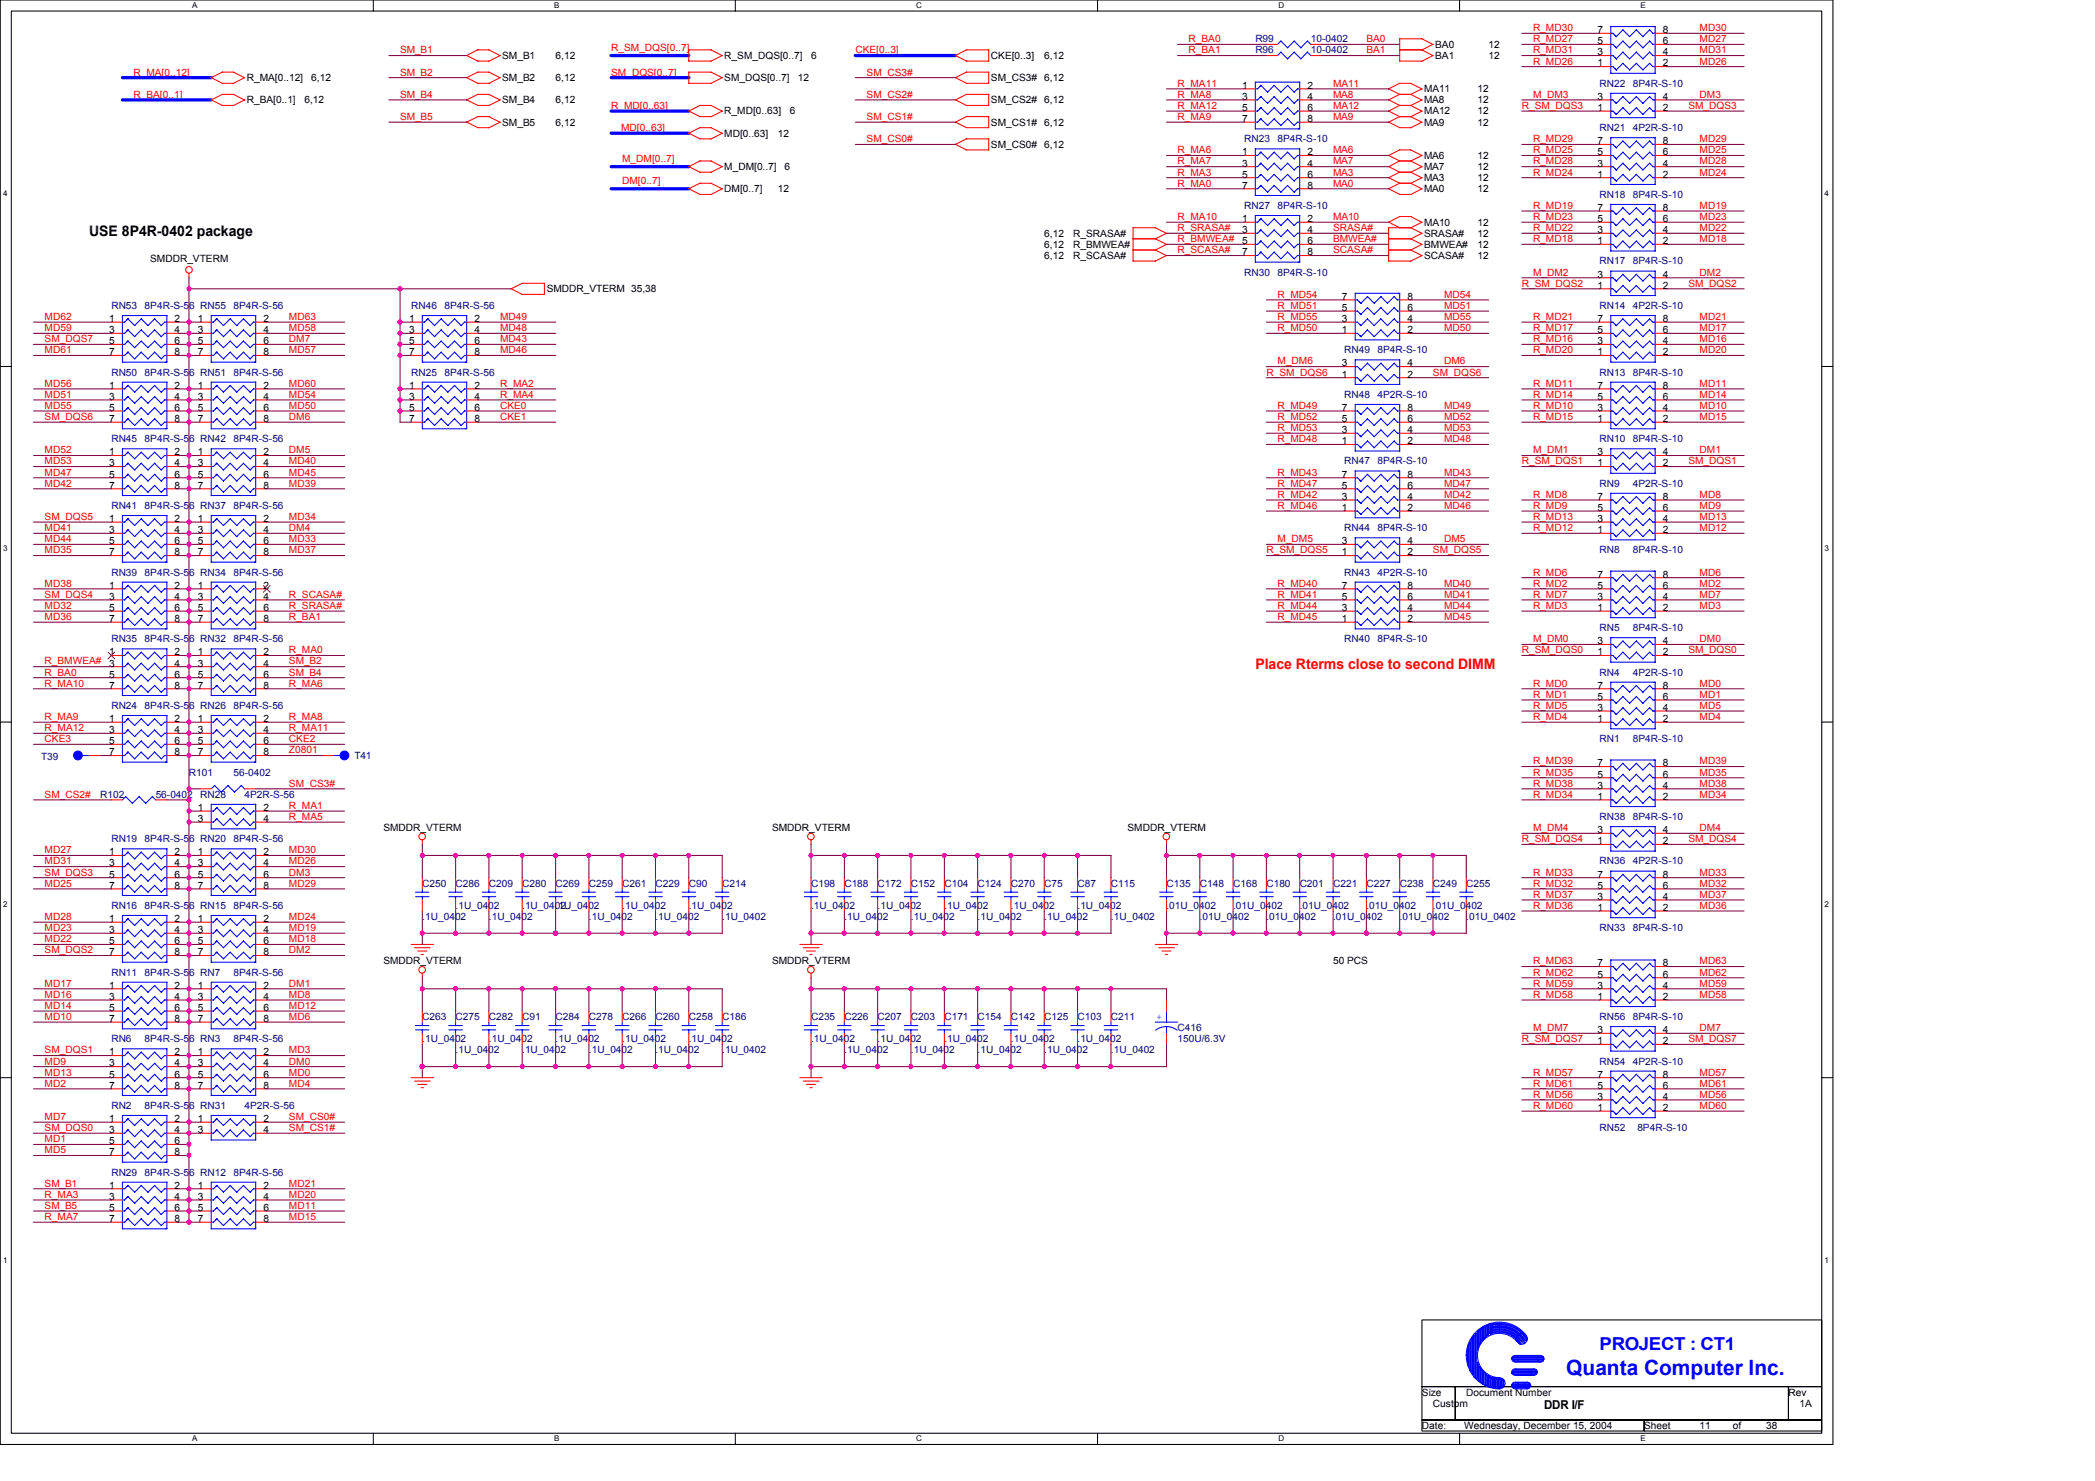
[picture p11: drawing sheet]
<svg xmlns="http://www.w3.org/2000/svg" width="297mm" height="210mm" viewBox="0 0 297 210" stroke-linecap="round" stroke-linejoin="round" font-family="sans-serif">
<defs><g id="words">
<text font-size="3" fill="#00f" x="222.1" y="194.9">Quanta Computer Inc.</text>
<text font-size="2.5" fill="#00f" x="226.8" y="191.3">PROJECT : CT1</text>
<text font-size="2.1" x="12.6" y="33.4">USE 8P4R-0402 package</text>
<text font-size="2.1" fill="#f00" x="178" y="94.8">Place Rterms close to second DIMM</text>
<text font-size="1.7" x="218.9" y="199.7">DDR I/F</text>
<g font-size="1.4" fill="#f00">
<text x="168.5" y="6">R_BA0</text>
<text x="193.7" y="6">BA0</text>
<text x="217.4" y="6">R_MD27</text>
<text x="217.4" y="4.4">R_MD30</text>
<text x="241" y="4.4">MD30</text>
<text x="241" y="6">MD27</text>
<text x="18.9" y="10.7">R_MA[0..12]</text>
<text x="56.7" y="7.6">SM_B1</text>
<text x="56.7" y="10.7">SM_B2</text>
<text x="86.7" y="10.7">SM_DQS[0..7]</text>
<text x="86.7" y="7.2">R_SM_DQS[0..7]</text>
<text x="121.3" y="7.6">CKE[0..3]</text>
<text x="122.9" y="10.7">SM_CS3#</text>
<text x="168.5" y="7.6">R_BA1</text>
<text x="193.7" y="7.6">BA1</text>
<text x="217.4" y="7.6">R_MD31</text>
<text x="217.4" y="9.1">R_MD26</text>
<text x="241" y="7.6">MD31</text>
<text x="241" y="9.1">MD26</text>
<text x="18.9" y="13.9">R_BA[0..1]</text>
<text x="56.7" y="17">SM_B5</text>
<text x="56.7" y="13.9">SM_B4</text>
<text x="86.7" y="15.4">R_MD[0..63]</text>
<text x="122.9" y="13.9">SM_CS2#</text>
<text x="122.9" y="17">SM_CS1#</text>
<text x="167" y="12.3">R_MA11</text>
<text x="167" y="13.9">R_MA8</text>
<text x="167" y="15.4">R_MA12</text>
<text x="167" y="17">R_MA9</text>
<text x="189" y="12.3">MA11</text>
<text x="189" y="13.9">MA8</text>
<text x="189" y="17">MA9</text>
<text x="189" y="15.4">MA12</text>
<text x="215.8" y="15.4">R_SM_DQS3</text>
<text x="217.4" y="13.9">M_DM3</text>
<text x="239.4" y="15.4">SM_DQS3</text>
<text x="241" y="13.9">DM3</text>
<text x="88.1" y="18.6">MD[0..63]</text>
<text x="88.2" y="23">M_DM[0..7]</text>
<text x="122.9" y="20.2">SM_CS0#</text>
<text x="167" y="21.7">R_MA6</text>
<text x="167" y="23.3">R_MA7</text>
<text x="189" y="23.3">MA7</text>
<text x="189" y="21.7">MA6</text>
<text x="217.4" y="23.3">R_MD28</text>
<text x="217.4" y="21.7">R_MD25</text>
<text x="217.4" y="20.2">R_MD29</text>
<text x="241" y="20.2">MD29</text>
<text x="241" y="23.3">MD28</text>
<text x="241" y="21.7">MD25</text>
<text x="88.2" y="26.1">DM[0..7]</text>
<text x="167" y="24.9">R_MA3</text>
<text x="167" y="26.5">R_MA0</text>
<text x="189" y="26.5">MA0</text>
<text x="189" y="24.9">MA3</text>
<text x="217.4" y="24.9">R_MD24</text>
<text x="217.4" y="29.6">R_MD19</text>
<text x="241" y="24.9">MD24</text>
<text x="241" y="29.6">MD19</text>
<text x="167" y="32.8">R_SRASA#</text>
<text x="167" y="31.2">R_MA10</text>
<text x="167" y="35.9">R_SCASA#</text>
<text x="167" y="34.3">R_BMWEA#</text>
<text x="189" y="34.3">BMWEA#</text>
<text x="189" y="31.2">MA10</text>
<text x="189" y="32.8">SRASA#</text>
<text x="189" y="35.9">SCASA#</text>
<text x="217.4" y="32.8">R_MD22</text>
<text x="217.4" y="31.2">R_MD23</text>
<text x="217.4" y="34.3">R_MD18</text>
<text x="241" y="32.8">MD22</text>
<text x="241" y="31.2">MD23</text>
<text x="241" y="34.3">MD18</text>
<text x="215.8" y="40.6">R_SM_DQS2</text>
<text x="217.4" y="39.1">M_DM2</text>
<text x="239.4" y="40.6">SM_DQS2</text>
<text x="241" y="39.1">DM2</text>
<text x="6.3" y="46.9">MD59</text>
<text x="6.3" y="45.4">MD62</text>
<text x="41" y="46.9">MD58</text>
<text x="41" y="45.4">MD63</text>
<text x="70.9" y="45.4">MD49</text>
<text x="70.9" y="46.9">MD48</text>
<text x="181.1" y="45.4">R_MD55</text>
<text x="181.1" y="43.8">R_MD51</text>
<text x="181.1" y="46.9">R_MD50</text>
<text x="181.1" y="42.2">R_MD54</text>
<text x="204.8" y="45.4">MD55</text>
<text x="204.8" y="43.8">MD51</text>
<text x="204.8" y="46.9">MD50</text>
<text x="204.8" y="42.2">MD54</text>
<text x="217.4" y="45.4">R_MD21</text>
<text x="217.4" y="46.9">R_MD17</text>
<text x="241" y="45.4">MD21</text>
<text x="241" y="46.9">MD17</text>
<text x="6.3" y="48.5">SM_DQS7</text>
<text x="6.3" y="50.1">MD61</text>
<text x="41" y="50.1">MD57</text>
<text x="41" y="48.5">DM7</text>
<text x="70.9" y="48.5">MD43</text>
<text x="70.9" y="50.1">MD46</text>
<text x="179.6" y="53.2">R_SM_DQS6</text>
<text x="181.1" y="51.6">M_DM6</text>
<text x="203.2" y="53.2">SM_DQS6</text>
<text x="204.8" y="51.6">DM6</text>
<text x="217.4" y="50.1">R_MD20</text>
<text x="217.4" y="48.5">R_MD16</text>
<text x="241" y="50.1">MD20</text>
<text x="241" y="48.5">MD16</text>
<text x="6.3" y="54.8">MD56</text>
<text x="6.3" y="59.5">SM_DQS6</text>
<text x="6.3" y="56.4">MD51</text>
<text x="6.3" y="58">MD55</text>
<text x="41" y="58">MD50</text>
<text x="41" y="54.8">MD60</text>
<text x="41" y="56.4">MD54</text>
<text x="41" y="59.5">DM6</text>
<text x="70.9" y="56.4">R_MA4</text>
<text x="70.9" y="54.8">R_MA2</text>
<text x="70.9" y="58">CKE0</text>
<text x="70.9" y="59.5">CKE1</text>
<text x="181.1" y="58">R_MD49</text>
<text x="181.1" y="59.5">R_MD52</text>
<text x="204.8" y="58">MD49</text>
<text x="204.8" y="59.5">MD52</text>
<text x="217.4" y="58">R_MD10</text>
<text x="217.4" y="59.5">R_MD15</text>
<text x="217.4" y="56.4">R_MD14</text>
<text x="217.4" y="54.8">R_MD11</text>
<text x="241" y="59.5">MD15</text>
<text x="241" y="54.8">MD11</text>
<text x="241" y="56.4">MD14</text>
<text x="241" y="58">MD10</text>
<text x="6.3" y="65.8">MD53</text>
<text x="6.3" y="64.3">MD52</text>
<text x="41" y="65.8">MD40</text>
<text x="41" y="64.3">DM5</text>
<text x="181.1" y="61.1">R_MD53</text>
<text x="181.1" y="62.7">R_MD48</text>
<text x="204.8" y="61.1">MD53</text>
<text x="204.8" y="62.7">MD48</text>
<text x="215.8" y="65.8">R_SM_DQS1</text>
<text x="217.4" y="64.3">M_DM1</text>
<text x="239.4" y="65.8">SM_DQS1</text>
<text x="241" y="64.3">DM1</text>
<text x="6.3" y="69">MD42</text>
<text x="6.3" y="67.4">MD47</text>
<text x="41" y="67.4">MD45</text>
<text x="41" y="69">MD39</text>
<text x="181.1" y="70.5">R_MD42</text>
<text x="181.1" y="69">R_MD47</text>
<text x="181.1" y="67.4">R_MD43</text>
<text x="204.8" y="67.4">MD43</text>
<text x="204.8" y="69">MD47</text>
<text x="204.8" y="70.5">MD42</text>
<text x="217.4" y="70.5">R_MD8</text>
<text x="241" y="70.5">MD8</text>
<text x="6.3" y="73.7">SM_DQS5</text>
<text x="6.3" y="75.3">MD41</text>
<text x="6.3" y="76.9">MD44</text>
<text x="41" y="76.9">MD33</text>
<text x="41" y="73.7">MD34</text>
<text x="41" y="75.3">DM4</text>
<text x="181.1" y="76.9">M_DM5</text>
<text x="181.1" y="72.1">R_MD46</text>
<text x="204.8" y="72.1">MD46</text>
<text x="204.8" y="76.9">DM5</text>
<text x="217.4" y="75.3">R_MD12</text>
<text x="217.4" y="72.1">R_MD9</text>
<text x="217.4" y="73.7">R_MD13</text>
<text x="241" y="75.3">MD12</text>
<text x="241" y="72.1">MD9</text>
<text x="241" y="73.7">MD13</text>
<text x="6.3" y="78.4">MD35</text>
<text x="6.3" y="83.1">MD38</text>
<text x="41" y="78.4">MD37</text>
<text x="179.6" y="78.4">R_SM_DQS5</text>
<text x="181.1" y="83.1">R_MD40</text>
<text x="203.2" y="78.4">SM_DQS5</text>
<text x="204.8" y="83.1">MD40</text>
<text x="217.4" y="81.6">R_MD6</text>
<text x="217.4" y="83.1">R_MD2</text>
<text x="241" y="81.6">MD6</text>
<text x="241" y="83.1">MD2</text>
<text x="6.3" y="84.7">SM_DQS4</text>
<text x="6.3" y="86.3">MD32</text>
<text x="6.3" y="87.9">MD36</text>
<text x="41" y="87.9">R_BA1</text>
<text x="41" y="84.7">R_SCASA#</text>
<text x="41" y="86.3">R_SRASA#</text>
<text x="181.1" y="87.9">R_MD45</text>
<text x="181.1" y="84.7">R_MD41</text>
<text x="181.1" y="86.3">R_MD44</text>
<text x="204.8" y="86.3">MD44</text>
<text x="204.8" y="84.7">MD41</text>
<text x="204.8" y="87.9">MD45</text>
<text x="217.4" y="84.7">R_MD7</text>
<text x="217.4" y="86.3">R_MD3</text>
<text x="241" y="84.7">MD7</text>
<text x="241" y="86.3">MD3</text>
<text x="6.3" y="94.2">R_BMWEA#</text>
<text x="6.3" y="95.8">R_BA0</text>
<text x="41" y="92.6">R_MA0</text>
<text x="41" y="95.8">SM_B4</text>
<text x="41" y="94.2">SM_B2</text>
<text x="215.8" y="92.6">R_SM_DQS0</text>
<text x="217.4" y="91">M_DM0</text>
<text x="239.4" y="92.6">SM_DQS0</text>
<text x="241" y="91">DM0</text>
<text x="6.3" y="97.3">R_MA10</text>
<text x="41" y="97.3">R_MA6</text>
<text x="217.4" y="97.3">R_MD0</text>
<text x="217.4" y="98.9">R_MD1</text>
<text x="217.4" y="100.5">R_MD5</text>
<text x="241" y="97.3">MD0</text>
<text x="241" y="98.9">MD1</text>
<text x="241" y="100.5">MD5</text>
<text x="6.3" y="103.6">R_MA12</text>
<text x="6.3" y="102">R_MA9</text>
<text x="6.3" y="105.2">CKE3</text>
<text x="41" y="103.6">R_MA11</text>
<text x="41" y="105.2">CKE2</text>
<text x="41" y="102">R_MA8</text>
<text x="41" y="106.8">Z0801</text>
<text x="217.4" y="102">R_MD4</text>
<text x="241" y="102">MD4</text>
<text x="6.3" y="113.1">SM_CS2#</text>
<text x="41" y="111.5">SM_CS3#</text>
<text x="217.4" y="108.4">R_MD39</text>
<text x="217.4" y="109.9">R_MD35</text>
<text x="217.4" y="111.5">R_MD38</text>
<text x="217.4" y="113.1">R_MD34</text>
<text x="241" y="111.5">MD38</text>
<text x="241" y="113.1">MD34</text>
<text x="241" y="108.4">MD39</text>
<text x="241" y="109.9">MD35</text>
<text x="41" y="116.2">R_MA5</text>
<text x="41" y="114.6">R_MA1</text>
<text x="215.8" y="119.4">R_SM_DQS4</text>
<text x="217.4" y="117.8">M_DM4</text>
<text x="239.4" y="119.4">SM_DQS4</text>
<text x="241" y="117.8">DM4</text>
<text x="6.3" y="120.9">MD27</text>
<text x="6.3" y="125.7">MD25</text>
<text x="6.3" y="124.1">SM_DQS3</text>
<text x="6.3" y="122.5">MD31</text>
<text x="41" y="122.5">MD26</text>
<text x="41" y="124.1">DM3</text>
<text x="41" y="120.9">MD30</text>
<text x="41" y="125.7">MD29</text>
<text x="217.4" y="124.1">R_MD33</text>
<text x="217.4" y="125.7">R_MD32</text>
<text x="241" y="124.1">MD33</text>
<text x="241" y="125.7">MD32</text>
<text x="6.3" y="130.4">MD28</text>
<text x="6.3" y="132">MD23</text>
<text x="41" y="132">MD19</text>
<text x="41" y="130.4">MD24</text>
<text x="217.4" y="128.8">R_MD36</text>
<text x="217.4" y="127.3">R_MD37</text>
<text x="241" y="128.8">MD36</text>
<text x="241" y="127.3">MD37</text>
<text x="6.3" y="135.1">SM_DQS2</text>
<text x="6.3" y="133.5">MD22</text>
<text x="41" y="135.1">DM2</text>
<text x="41" y="133.5">MD18</text>
<text x="217.4" y="136.7">R_MD63</text>
<text x="241" y="136.7">MD63</text>
<text x="6.3" y="139.8">MD17</text>
<text x="6.3" y="141.4">MD16</text>
<text x="6.3" y="143">MD14</text>
<text x="41" y="141.4">MD8</text>
<text x="41" y="143">MD12</text>
<text x="41" y="139.8">DM1</text>
<text x="217.4" y="139.8">R_MD59</text>
<text x="217.4" y="141.4">R_MD58</text>
<text x="217.4" y="138.3">R_MD62</text>
<text x="241" y="139.8">MD59</text>
<text x="241" y="141.4">MD58</text>
<text x="241" y="138.3">MD62</text>
<text x="6.3" y="144.6">MD10</text>
<text x="6.3" y="149.3">SM_DQS1</text>
<text x="41" y="149.3">MD3</text>
<text x="41" y="144.6">MD6</text>
<text x="215.8" y="147.7">R_SM_DQS7</text>
<text x="217.4" y="146.1">M_DM7</text>
<text x="239.4" y="147.7">SM_DQS7</text>
<text x="241" y="146.1">DM7</text>
<text x="6.3" y="150.9">MD9</text>
<text x="6.3" y="154">MD2</text>
<text x="6.3" y="152.4">MD13</text>
<text x="41" y="152.4">MD0</text>
<text x="41" y="154">MD4</text>
<text x="41" y="150.9">DM0</text>
<text x="217.4" y="154">R_MD61</text>
<text x="217.4" y="155.6">R_MD56</text>
<text x="217.4" y="152.4">R_MD57</text>
<text x="241" y="155.6">MD56</text>
<text x="241" y="154">MD61</text>
<text x="241" y="152.4">MD57</text>
<text x="6.3" y="161.9">MD1</text>
<text x="6.3" y="160.3">SM_DQS0</text>
<text x="6.3" y="158.7">MD7</text>
<text x="41" y="160.3">SM_CS1#</text>
<text x="41" y="158.7">SM_CS0#</text>
<text x="217.4" y="157.2">R_MD60</text>
<text x="241" y="157.2">MD60</text>
<text x="6.3" y="163.5">MD5</text>
<text x="6.3" y="171.3">SM_B5</text>
<text x="6.3" y="172.9">R_MA7</text>
<text x="6.3" y="169.8">R_MA3</text>
<text x="6.3" y="168.2">SM_B1</text>
<text x="41" y="168.2">MD21</text>
<text x="41" y="169.8">MD20</text>
<text x="41" y="172.9">MD15</text>
<text x="41" y="171.3">MD11</text>
</g>
<g font-size="1.4" fill="#000080">
<text x="178" y="6">R99</text>
<text x="185.9" y="6">10-0402</text>
<text x="178" y="7.6">R96</text>
<text x="185.9" y="7.6">10-0402</text>
<text x="226.8" y="12.3">RN22</text>
<text x="231.5" y="12.3">8P4R-S-10</text>
<text x="176.4" y="20.2">RN23</text>
<text x="181.1" y="20.2">8P4R-S-10</text>
<text x="226.8" y="18.6">RN21</text>
<text x="231.5" y="18.6">4P2R-S-10</text>
<text x="176.4" y="29.6">RN27</text>
<text x="181.1" y="29.6">8P4R-S-10</text>
<text x="226.8" y="28">RN18</text>
<text x="231.5" y="28">8P4R-S-10</text>
<text x="176.4" y="39.1">RN30</text>
<text x="181.1" y="39.1">8P4R-S-10</text>
<text x="226.8" y="37.5">RN17</text>
<text x="231.5" y="37.5">8P4R-S-10</text>
<text x="15.8" y="43.8">RN53</text>
<text x="20.5" y="43.8">8P4R-S-56 RN55</text>
<text x="33.1" y="43.8">8P4R-S-56</text>
<text x="58.3" y="43.8">RN46</text>
<text x="63" y="43.8">8P4R-S-56</text>
<text x="226.8" y="43.8">RN14</text>
<text x="231.5" y="43.8">4P2R-S-10</text>
<text x="15.8" y="53.2">RN50</text>
<text x="20.5" y="53.2">8P4R-S-56 RN51</text>
<text x="33.1" y="53.2">8P4R-S-56</text>
<text x="58.3" y="53.2">RN25</text>
<text x="63" y="53.2">8P4R-S-56</text>
<text x="190.6" y="50.1">RN49</text>
<text x="195.3" y="50.1">8P4R-S-10</text>
<text x="226.8" y="53.2">RN13</text>
<text x="231.5" y="53.2">8P4R-S-10</text>
<text x="190.6" y="56.4">RN48</text>
<text x="195.3" y="56.4">4P2R-S-10</text>
<text x="15.8" y="62.7">RN45</text>
<text x="20.5" y="62.7">8P4R-S-56 RN42</text>
<text x="33.1" y="62.7">8P4R-S-56</text>
<text x="190.6" y="65.8">RN47</text>
<text x="195.3" y="65.8">8P4R-S-10</text>
<text x="226.8" y="62.7">RN10</text>
<text x="231.5" y="62.7">8P4R-S-10</text>
<text x="226.8" y="69">RN9</text>
<text x="231.5" y="69">4P2R-S-10</text>
<text x="15.8" y="72.1">RN41</text>
<text x="20.5" y="72.1">8P4R-S-56 RN37</text>
<text x="33.1" y="72.1">8P4R-S-56</text>
<text x="190.6" y="75.3">RN44</text>
<text x="195.3" y="75.3">8P4R-S-10</text>
<text x="15.8" y="81.6">RN39</text>
<text x="20.5" y="81.6">8P4R-S-56 RN34</text>
<text x="33.1" y="81.6">8P4R-S-56</text>
<text x="190.6" y="81.6">RN43</text>
<text x="195.3" y="81.6">4P2R-S-10</text>
<text x="226.8" y="78.4">RN8</text>
<text x="231.5" y="78.4">8P4R-S-10</text>
<text x="226.8" y="89.5">RN5</text>
<text x="231.5" y="89.5">8P4R-S-10</text>
<text x="15.8" y="91">RN35</text>
<text x="20.5" y="91">8P4R-S-56 RN32</text>
<text x="33.1" y="91">8P4R-S-56</text>
<text x="190.6" y="91">RN40</text>
<text x="195.3" y="91">8P4R-S-10</text>
<text x="226.8" y="95.8">RN4</text>
<text x="231.5" y="95.8">4P2R-S-10</text>
<text x="15.8" y="100.5">RN24</text>
<text x="20.5" y="100.5">8P4R-S-56 RN26</text>
<text x="33.1" y="100.5">8P4R-S-56</text>
<text x="5.9" y="107.7">T39</text>
<text x="50.3" y="107.6">T41</text>
<text x="226.8" y="105.2">RN1</text>
<text x="231.5" y="105.2">8P4R-S-10</text>
<text x="14.2" y="113.1">R102</text>
<text x="22.1" y="113.1">56-0402</text>
<text x="26.8" y="109.9">R101</text>
<text x="28.4" y="113.1">RN28</text>
<text x="33.1" y="109.9">56-0402</text>
<text x="34.7" y="113.1">4P2R-S-56</text>
<text x="15.8" y="119.4">RN19</text>
<text x="20.5" y="119.4">8P4R-S-56 RN20</text>
<text x="33.1" y="119.4">8P4R-S-56</text>
<text x="226.8" y="116.2">RN38</text>
<text x="231.5" y="116.2">8P4R-S-10</text>
<text x="59.9" y="125.7">C250</text>
<text x="64.6" y="125.7">C286</text>
<text x="69.3" y="125.7">C209</text>
<text x="74" y="125.7">C280</text>
<text x="78.8" y="125.7">C269</text>
<text x="83.5" y="125.7">C259</text>
<text x="88.2" y="125.7">C261</text>
<text x="92.9" y="125.7">C229</text>
<text x="97.7" y="125.7">C90</text>
<text x="102.4" y="125.7">C214</text>
<text x="115" y="125.7">C198</text>
<text x="119.7" y="125.7">C188</text>
<text x="124.4" y="125.7">C172</text>
<text x="129.2" y="125.7">C152</text>
<text x="133.9" y="125.7">C104</text>
<text x="138.6" y="125.7">C124</text>
<text x="143.3" y="125.7">C270</text>
<text x="148.1" y="125.7">C75</text>
<text x="152.8" y="125.7">C87</text>
<text x="157.5" y="125.7">C115</text>
<text x="165.4" y="125.7">C135</text>
<text x="170.1" y="125.7">C148</text>
<text x="174.8" y="125.7">C168</text>
<text x="179.6" y="125.7">C180</text>
<text x="184.3" y="125.7">C201</text>
<text x="189" y="125.7">C221</text>
<text x="193.7" y="125.7">C227</text>
<text x="198.5" y="125.7">C238</text>
<text x="203.2" y="125.7">C249</text>
<text x="207.9" y="125.7">C255</text>
<text x="226.8" y="122.5">RN36</text>
<text x="231.5" y="122.5">4P2R-S-10</text>
<text x="15.8" y="128.8">RN16</text>
<text x="20.5" y="128.8">8P4R-S-56 RN15</text>
<text x="33.1" y="128.8">8P4R-S-56</text>
<text x="59.9" y="130.4">.1U_0402</text>
<text x="64.6" y="128.8">.1U_0402</text>
<text x="69.3" y="130.4">.1U_0402</text>
<text x="74" y="128.8">.1U_0402</text>
<text x="78.8" y="128.8">.1U_0402</text>
<text x="83.5" y="130.4">.1U_0402</text>
<text x="88.2" y="128.8">.1U_0402</text>
<text x="92.9" y="130.4">.1U_0402</text>
<text x="97.7" y="128.8">.1U_0402</text>
<text x="102.4" y="130.4">.1U_0402</text>
<text x="115" y="128.8">.1U_0402</text>
<text x="119.7" y="130.4">.1U_0402</text>
<text x="124.4" y="128.8">.1U_0402</text>
<text x="129.2" y="130.4">.1U_0402</text>
<text x="133.9" y="128.8">.1U_0402</text>
<text x="138.6" y="130.4">.1U_0402</text>
<text x="143.3" y="128.8">.1U_0402</text>
<text x="148.1" y="130.4">.1U_0402</text>
<text x="152.8" y="128.8">.1U_0402</text>
<text x="157.5" y="130.4">.1U_0402</text>
<text x="165.4" y="128.8">.01U_0402</text>
<text x="170.1" y="130.4">.01U_0402</text>
<text x="174.8" y="128.8">.01U_0402</text>
<text x="179.6" y="130.4">.01U_0402</text>
<text x="184.3" y="128.8">.01U_0402</text>
<text x="189" y="130.4">.01U_0402</text>
<text x="193.7" y="128.8">.01U_0402</text>
<text x="198.5" y="130.4">.01U_0402</text>
<text x="203.2" y="128.8">.01U_0402</text>
<text x="207.9" y="130.4">.01U_0402</text>
<text x="226.8" y="132">RN33</text>
<text x="231.5" y="132">8P4R-S-10</text>
<text x="15.8" y="138.3">RN11</text>
<text x="20.5" y="138.3">8P4R-S-56 RN7</text>
<text x="33.1" y="138.3">8P4R-S-56</text>
<text x="15.8" y="147.7">RN6</text>
<text x="20.5" y="147.7">8P4R-S-56 RN3</text>
<text x="33.1" y="147.7">8P4R-S-56</text>
<text x="59.9" y="144.6">C263</text>
<text x="59.9" y="147.7">.1U_0402</text>
<text x="64.6" y="144.6">C275</text>
<text x="64.6" y="149.3">.1U_0402</text>
<text x="69.3" y="144.6">C282</text>
<text x="69.3" y="147.7">.1U_0402</text>
<text x="74" y="144.6">C91</text>
<text x="74" y="149.3">.1U_0402</text>
<text x="78.8" y="144.6">C284</text>
<text x="78.8" y="147.7">.1U_0402</text>
<text x="83.5" y="144.6">C278</text>
<text x="83.5" y="149.3">.1U_0402</text>
<text x="88.2" y="144.6">C266</text>
<text x="88.2" y="147.7">.1U_0402</text>
<text x="92.9" y="144.6">C260</text>
<text x="92.9" y="149.3">.1U_0402</text>
<text x="97.7" y="144.6">C258</text>
<text x="97.7" y="147.7">.1U_0402</text>
<text x="102.4" y="144.6">C186</text>
<text x="102.4" y="149.3">.1U_0402</text>
<text x="115" y="144.6">C235</text>
<text x="115" y="147.7">.1U_0402</text>
<text x="119.7" y="144.6">C226</text>
<text x="119.7" y="149.3">.1U_0402</text>
<text x="124.4" y="144.6">C207</text>
<text x="124.4" y="147.7">.1U_0402</text>
<text x="129.2" y="144.6">C203</text>
<text x="129.2" y="149.3">.1U_0402</text>
<text x="133.9" y="144.6">C171</text>
<text x="133.9" y="147.7">.1U_0402</text>
<text x="138.6" y="144.6">C154</text>
<text x="138.6" y="149.3">.1U_0402</text>
<text x="143.3" y="144.6">C142</text>
<text x="143.3" y="147.7">.1U_0402</text>
<text x="148.1" y="144.6">C125</text>
<text x="148.1" y="149.3">.1U_0402</text>
<text x="152.8" y="144.6">C103</text>
<text x="152.8" y="147.7">.1U_0402</text>
<text x="157.5" y="144.6">C211</text>
<text x="157.5" y="149.3">.1U_0402</text>
<text x="167" y="146.1">C416</text>
<text x="167" y="147.7">150U/6.3V</text>
<text x="226.8" y="144.6">RN56</text>
<text x="231.5" y="144.6">8P4R-S-10</text>
<text x="226.8" y="150.9">RN54</text>
<text x="231.5" y="150.9">4P2R-S-10</text>
<text x="15.8" y="157.2">RN2</text>
<text x="20.5" y="157.2">8P4R-S-56 RN31</text>
<text x="34.7" y="157.2">4P2R-S-56</text>
<text x="226.8" y="160.3">RN52</text>
<text x="232.2" y="160.3">8P4R-S-10</text>
<text x="15.8" y="166.6">RN29</text>
<text x="20.5" y="166.6">8P4R-S-56 RN12</text>
<text x="33.1" y="166.6">8P4R-S-56</text>
</g>
<g font-size="1.4">
<text x="226.5" y="4.7">7</text>
<text x="235.8" y="4.7">8</text>
<text x="35" y="11.5">R_MA[0..12]</text>
<text x="44.1" y="11.5">6,12</text>
<text x="71.2" y="11.5">SM_B2</text>
<text x="71.2" y="8.3">SM_B1</text>
<text x="78.8" y="11.5">6,12</text>
<text x="78.8" y="8.3">6,12</text>
<text x="102.7" y="11.5">SM_DQS[0..7]</text>
<text x="102.7" y="8.3">R_SM_DQS[0..7]</text>
<text x="113.1" y="11.5">12</text>
<text x="115" y="8.3">6</text>
<text x="140.5" y="8.3">CKE[0..3]</text>
<text x="140.5" y="11.5">SM_CS3#</text>
<text x="148.1" y="11.5">6,12</text>
<text x="148.1" y="8.3">6,12</text>
<text x="203.5" y="8.3">BA1</text>
<text x="203.5" y="6.8">BA0</text>
<text x="211" y="8.3">12</text>
<text x="211" y="6.8">12</text>
<text x="226.5" y="9.4">1</text>
<text x="226.5" y="7.9">3</text>
<text x="226.5" y="6.3">5</text>
<text x="235.8" y="6.3">6</text>
<text x="235.8" y="7.9">4</text>
<text x="235.8" y="9.4">2</text>
<text x="35" y="14.6">R_BA[0..1]</text>
<text x="43.2" y="14.6">6,12</text>
<text x="71.2" y="14.6">SM_B4</text>
<text x="71.2" y="17.8">SM_B5</text>
<text x="78.8" y="14.6">6,12</text>
<text x="78.8" y="17.8">6,12</text>
<text x="102.7" y="16.2">R_MD[0..63]</text>
<text x="112" y="16.2">6</text>
<text x="140.5" y="14.6">SM_CS2#</text>
<text x="140.5" y="17.8">SM_CS1#</text>
<text x="148.1" y="14.6">6,12</text>
<text x="148.1" y="17.8">6,12</text>
<text x="176.1" y="12.6">1</text>
<text x="176.1" y="14.1">3</text>
<text x="176.1" y="15.7">5</text>
<text x="176.1" y="17.3">7</text>
<text x="185.4" y="17.3">8</text>
<text x="185.4" y="15.7">6</text>
<text x="185.4" y="14.1">4</text>
<text x="185.4" y="12.6">2</text>
<text x="201.9" y="14.6">MA8</text>
<text x="201.9" y="16.2">MA12</text>
<text x="201.9" y="17.8">MA9</text>
<text x="201.9" y="13.1">MA11</text>
<text x="209.5" y="16.2">12</text>
<text x="209.5" y="13.1">12</text>
<text x="209.5" y="14.6">12</text>
<text x="209.5" y="17.8">12</text>
<text x="226.5" y="15.7">1</text>
<text x="226.5" y="14.1">3</text>
<text x="235.8" y="15.7">2</text>
<text x="235.8" y="14.1">4</text>
<text x="102.7" y="19.4">MD[0..63]</text>
<text x="110.3" y="19.4">12</text>
<text x="140.5" y="21">SM_CS0#</text>
<text x="148.1" y="21">6,12</text>
<text x="176.1" y="22">1</text>
<text x="176.1" y="23.6">3</text>
<text x="185.4" y="23.6">4</text>
<text x="185.4" y="22">2</text>
<text x="201.9" y="22.5">MA6</text>
<text x="209.5" y="22.5">12</text>
<text x="226.5" y="23.6">3</text>
<text x="226.5" y="22">5</text>
<text x="226.5" y="20.4">7</text>
<text x="235.8" y="20.4">8</text>
<text x="235.8" y="22">6</text>
<text x="235.8" y="23.6">4</text>
<text x="102.7" y="27.2">DM[0..7]</text>
<text x="102.7" y="24.1">M_DM[0..7]</text>
<text x="110.3" y="27.2">12</text>
<text x="111.2" y="24.1">6</text>
<text x="176.1" y="25.2">5</text>
<text x="176.1" y="26.7">7</text>
<text x="185.4" y="26.7">8</text>
<text x="185.4" y="25.2">6</text>
<text x="201.9" y="25.7">MA3</text>
<text x="201.9" y="27.2">MA0</text>
<text x="201.9" y="24.1">MA7</text>
<text x="209.5" y="25.7">12</text>
<text x="209.5" y="27.2">12</text>
<text x="209.5" y="24.1">12</text>
<text x="226.5" y="25.2">1</text>
<text x="226.5" y="29.9">7</text>
<text x="235.8" y="25.2">2</text>
<text x="235.8" y="29.9">8</text>
<text x="148.1" y="35.1">6,12</text>
<text x="148.1" y="33.5">6,12</text>
<text x="152.2" y="35.1">R_BMWEA#</text>
<text x="152.2" y="33.5">R_SRASA#</text>
<text x="176.1" y="31.5">1</text>
<text x="176.1" y="33">3</text>
<text x="176.1" y="34.6">5</text>
<text x="185.4" y="34.6">6</text>
<text x="185.4" y="33">4</text>
<text x="185.4" y="31.5">2</text>
<text x="201.9" y="33.5">SRASA#</text>
<text x="201.9" y="32">MA10</text>
<text x="201.9" y="35.1">BMWEA#</text>
<text x="209.5" y="33.5">12</text>
<text x="209.5" y="32">12</text>
<text x="209.5" y="35.1">12</text>
<text x="226.5" y="34.6">1</text>
<text x="226.5" y="33">3</text>
<text x="226.5" y="31.5">5</text>
<text x="235.8" y="31.5">6</text>
<text x="235.8" y="33">4</text>
<text x="235.8" y="34.6">2</text>
<text x="21.3" y="37.2">SMDDR_VTERM</text>
<text x="77.5" y="41.4">SMDDR_VTERM 35,38</text>
<text x="148.1" y="36.7">6,12</text>
<text x="152.2" y="36.7">R_SCASA#</text>
<text x="176.1" y="36.2">7</text>
<text x="185.4" y="36.2">8</text>
<text x="201.9" y="36.7">SCASA#</text>
<text x="209.5" y="36.7">12</text>
<text x="226.5" y="40.9">1</text>
<text x="226.5" y="39.3">3</text>
<text x="235.8" y="40.9">2</text>
<text x="235.8" y="39.3">4</text>
<text x="15.5" y="45.6">1</text>
<text x="15.5" y="47.2">3</text>
<text x="24.8" y="47.2">4</text>
<text x="24.8" y="45.6">2</text>
<text x="28.1" y="45.6">1</text>
<text x="28.1" y="47.2">3</text>
<text x="37.4" y="47.2">4</text>
<text x="37.4" y="45.6">2</text>
<text x="58" y="45.6">1</text>
<text x="58" y="47.2">3</text>
<text x="67.3" y="47.2">4</text>
<text x="67.3" y="45.6">2</text>
<text x="190.3" y="47.2">1</text>
<text x="190.3" y="45.6">3</text>
<text x="190.3" y="44.1">5</text>
<text x="190.3" y="42.5">7</text>
<text x="199.6" y="42.5">8</text>
<text x="199.6" y="44.1">6</text>
<text x="199.6" y="45.6">4</text>
<text x="199.6" y="47.2">2</text>
<text x="226.5" y="47.2">5</text>
<text x="226.5" y="45.6">7</text>
<text x="235.8" y="45.6">8</text>
<text x="235.8" y="47.2">6</text>
<text x="15.5" y="48.8">5</text>
<text x="15.5" y="50.4">7</text>
<text x="24.8" y="50.4">8</text>
<text x="24.8" y="48.8">6</text>
<text x="28.1" y="48.8">5</text>
<text x="28.1" y="50.4">7</text>
<text x="37.4" y="50.4">8</text>
<text x="37.4" y="48.8">6</text>
<text x="58" y="48.8">5</text>
<text x="58" y="50.4">7</text>
<text x="67.3" y="50.4">8</text>
<text x="67.3" y="48.8">6</text>
<text x="190.3" y="53.5">1</text>
<text x="190.3" y="51.9">3</text>
<text x="199.6" y="53.5">2</text>
<text x="199.6" y="51.9">4</text>
<text x="226.5" y="50.4">1</text>
<text x="226.5" y="48.8">3</text>
<text x="235.8" y="48.8">4</text>
<text x="235.8" y="50.4">2</text>
<text x="15.5" y="55.1">1</text>
<text x="15.5" y="56.7">3</text>
<text x="15.5" y="58.2">5</text>
<text x="15.5" y="59.8">7</text>
<text x="24.8" y="59.8">8</text>
<text x="24.8" y="58.2">6</text>
<text x="24.8" y="56.7">4</text>
<text x="24.8" y="55.1">2</text>
<text x="28.1" y="55.1">1</text>
<text x="28.1" y="56.7">3</text>
<text x="28.1" y="58.2">5</text>
<text x="28.1" y="59.8">7</text>
<text x="37.4" y="59.8">8</text>
<text x="37.4" y="58.2">6</text>
<text x="37.4" y="56.7">4</text>
<text x="37.4" y="55.1">2</text>
<text x="58" y="55.1">1</text>
<text x="58" y="56.7">3</text>
<text x="58" y="58.2">5</text>
<text x="58" y="59.8">7</text>
<text x="67.3" y="59.8">8</text>
<text x="67.3" y="58.2">6</text>
<text x="67.3" y="56.7">4</text>
<text x="67.3" y="55.1">2</text>
<text x="190.3" y="59.8">5</text>
<text x="190.3" y="58.2">7</text>
<text x="199.6" y="58.2">8</text>
<text x="199.6" y="59.8">6</text>
<text x="226.5" y="59.8">1</text>
<text x="226.5" y="58.2">3</text>
<text x="226.5" y="56.7">5</text>
<text x="226.5" y="55.1">7</text>
<text x="235.8" y="55.1">8</text>
<text x="235.8" y="56.7">6</text>
<text x="235.8" y="58.2">4</text>
<text x="235.8" y="59.8">2</text>
<text x="15.5" y="64.5">1</text>
<text x="24.8" y="64.5">2</text>
<text x="28.1" y="64.5">1</text>
<text x="37.4" y="64.5">2</text>
<text x="190.3" y="63">1</text>
<text x="190.3" y="61.4">3</text>
<text x="199.6" y="61.4">4</text>
<text x="199.6" y="63">2</text>
<text x="226.5" y="64.5">3</text>
<text x="235.8" y="64.5">4</text>
<text x="15.5" y="66.1">3</text>
<text x="15.5" y="67.7">5</text>
<text x="15.5" y="69.3">7</text>
<text x="24.8" y="69.3">8</text>
<text x="24.8" y="67.7">6</text>
<text x="24.8" y="66.1">4</text>
<text x="28.1" y="66.1">3</text>
<text x="28.1" y="67.7">5</text>
<text x="28.1" y="69.3">7</text>
<text x="37.4" y="69.3">8</text>
<text x="37.4" y="67.7">6</text>
<text x="37.4" y="66.1">4</text>
<text x="190.3" y="70.8">3</text>
<text x="190.3" y="69.3">5</text>
<text x="190.3" y="67.7">7</text>
<text x="199.6" y="67.7">8</text>
<text x="199.6" y="69.3">6</text>
<text x="199.6" y="70.8">4</text>
<text x="226.5" y="70.8">7</text>
<text x="226.5" y="66.1">1</text>
<text x="235.8" y="70.8">8</text>
<text x="235.8" y="66.1">2</text>
<text x="15.5" y="74">1</text>
<text x="15.5" y="75.6">3</text>
<text x="15.5" y="77.1">5</text>
<text x="24.8" y="77.1">6</text>
<text x="24.8" y="75.6">4</text>
<text x="24.8" y="74">2</text>
<text x="28.1" y="74">1</text>
<text x="28.1" y="75.6">3</text>
<text x="28.1" y="77.1">5</text>
<text x="37.4" y="77.1">6</text>
<text x="37.4" y="75.6">4</text>
<text x="37.4" y="74">2</text>
<text x="190.3" y="77.1">3</text>
<text x="190.3" y="72.4">1</text>
<text x="199.6" y="77.1">4</text>
<text x="199.6" y="72.4">2</text>
<text x="226.5" y="75.6">1</text>
<text x="226.5" y="74">3</text>
<text x="226.5" y="72.4">5</text>
<text x="235.8" y="72.4">6</text>
<text x="235.8" y="74">4</text>
<text x="235.8" y="75.6">2</text>
<text x="15.5" y="78.7">7</text>
<text x="15.5" y="83.4">1</text>
<text x="24.8" y="78.7">8</text>
<text x="24.8" y="83.4">2</text>
<text x="28.1" y="83.4">1</text>
<text x="28.1" y="78.7">7</text>
<text x="37.4" y="83.4">2</text>
<text x="37.4" y="78.7">8</text>
<text x="190.3" y="83.4">7</text>
<text x="190.3" y="78.7">1</text>
<text x="199.6" y="83.4">8</text>
<text x="199.6" y="78.7">2</text>
<text x="226.5" y="83.4">5</text>
<text x="226.5" y="81.9">7</text>
<text x="235.8" y="81.9">8</text>
<text x="235.8" y="83.4">6</text>
<text x="15.5" y="85">3</text>
<text x="15.5" y="86.6">5</text>
<text x="15.5" y="88.2">7</text>
<text x="24.8" y="88.2">8</text>
<text x="24.8" y="86.6">6</text>
<text x="24.8" y="85">4</text>
<text x="28.1" y="85">3</text>
<text x="28.1" y="86.6">5</text>
<text x="28.1" y="88.2">7</text>
<text x="37.4" y="88.2">8</text>
<text x="37.4" y="86.6">6</text>
<text x="37.4" y="85">4</text>
<text x="190.3" y="88.2">1</text>
<text x="190.3" y="86.6">3</text>
<text x="190.3" y="85">5</text>
<text x="199.6" y="85">6</text>
<text x="199.6" y="86.6">4</text>
<text x="199.6" y="88.2">2</text>
<text x="226.5" y="86.6">1</text>
<text x="226.5" y="85">3</text>
<text x="235.8" y="85">4</text>
<text x="235.8" y="86.6">2</text>
<text x="15.5" y="92.9">1</text>
<text x="15.5" y="94.5">3</text>
<text x="24.8" y="94.5">4</text>
<text x="24.8" y="92.9">2</text>
<text x="28.1" y="92.9">1</text>
<text x="28.1" y="94.5">3</text>
<text x="37.4" y="94.5">4</text>
<text x="37.4" y="92.9">2</text>
<text x="226.5" y="92.9">1</text>
<text x="226.5" y="91.3">3</text>
<text x="235.8" y="92.9">2</text>
<text x="235.8" y="91.3">4</text>
<text x="15.5" y="96">5</text>
<text x="15.5" y="97.6">7</text>
<text x="24.8" y="97.6">8</text>
<text x="24.8" y="96">6</text>
<text x="28.1" y="96">5</text>
<text x="28.1" y="97.6">7</text>
<text x="37.4" y="97.6">8</text>
<text x="37.4" y="96">6</text>
<text x="226.5" y="100.8">3</text>
<text x="226.5" y="99.2">5</text>
<text x="226.5" y="97.6">7</text>
<text x="235.8" y="97.6">8</text>
<text x="235.8" y="99.2">6</text>
<text x="235.8" y="100.8">4</text>
<text x="15.5" y="102.3">1</text>
<text x="15.5" y="103.9">3</text>
<text x="15.5" y="105.5">5</text>
<text x="15.5" y="107.1">7</text>
<text x="24.8" y="107.1">8</text>
<text x="24.8" y="105.5">6</text>
<text x="24.8" y="103.9">4</text>
<text x="24.8" y="102.3">2</text>
<text x="28.1" y="102.3">1</text>
<text x="28.1" y="103.9">3</text>
<text x="28.1" y="105.5">5</text>
<text x="28.1" y="107.1">7</text>
<text x="37.4" y="107.1">8</text>
<text x="37.4" y="105.5">6</text>
<text x="37.4" y="103.9">4</text>
<text x="37.4" y="102.3">2</text>
<text x="226.5" y="102.3">1</text>
<text x="235.8" y="102.3">2</text>
<text x="226.5" y="113.3">1</text>
<text x="226.5" y="111.8">3</text>
<text x="226.5" y="110.2">5</text>
<text x="226.5" y="108.6">7</text>
<text x="235.8" y="108.6">8</text>
<text x="235.8" y="110.2">6</text>
<text x="235.8" y="111.8">4</text>
<text x="235.8" y="113.3">2</text>
<text x="28.1" y="114.9">1</text>
<text x="28.1" y="116.5">3</text>
<text x="37.4" y="114.9">2</text>
<text x="37.4" y="116.5">4</text>
<text x="54.4" y="117.8">SMDDR_VTERM</text>
<text x="109.5" y="117.8">SMDDR_VTERM</text>
<text x="159.9" y="117.8">SMDDR_VTERM</text>
<text x="226.5" y="119.7">1</text>
<text x="226.5" y="118.1">3</text>
<text x="235.8" y="119.7">2</text>
<text x="235.8" y="118.1">4</text>
<text x="15.5" y="121.2">1</text>
<text x="15.5" y="122.8">3</text>
<text x="15.5" y="124.4">5</text>
<text x="15.5" y="126">7</text>
<text x="24.8" y="126">8</text>
<text x="24.8" y="124.4">6</text>
<text x="24.8" y="122.8">4</text>
<text x="24.8" y="121.2">2</text>
<text x="28.1" y="121.2">1</text>
<text x="28.1" y="122.8">3</text>
<text x="28.1" y="124.4">5</text>
<text x="28.1" y="126">7</text>
<text x="37.4" y="126">8</text>
<text x="37.4" y="124.4">6</text>
<text x="37.4" y="122.8">4</text>
<text x="37.4" y="121.2">2</text>
<text x="226.5" y="126">5</text>
<text x="226.5" y="124.4">7</text>
<text x="235.8" y="124.4">8</text>
<text x="235.8" y="126">6</text>
<text x="15.5" y="130.7">1</text>
<text x="24.8" y="130.7">2</text>
<text x="28.1" y="130.7">1</text>
<text x="37.4" y="130.7">2</text>
<text x="226.5" y="129.1">1</text>
<text x="226.5" y="127.5">3</text>
<text x="235.8" y="127.5">4</text>
<text x="235.8" y="129.1">2</text>
<text x="15.5" y="132.2">3</text>
<text x="15.5" y="133.8">5</text>
<text x="15.5" y="135.4">7</text>
<text x="24.8" y="135.4">8</text>
<text x="24.8" y="133.8">6</text>
<text x="24.8" y="132.2">4</text>
<text x="28.1" y="132.2">3</text>
<text x="28.1" y="133.8">5</text>
<text x="28.1" y="135.4">7</text>
<text x="37.4" y="135.4">8</text>
<text x="37.4" y="133.8">6</text>
<text x="37.4" y="132.2">4</text>
<text x="54.4" y="136.7">SMDDR_VTERM</text>
<text x="109.5" y="136.7">SMDDR_VTERM</text>
<text x="189" y="136.7">50 PCS</text>
<text x="226.5" y="137">7</text>
<text x="235.8" y="137">8</text>
<text x="15.5" y="140.1">1</text>
<text x="15.5" y="141.7">3</text>
<text x="15.5" y="143.3">5</text>
<text x="24.8" y="143.3">6</text>
<text x="24.8" y="141.7">4</text>
<text x="24.8" y="140.1">2</text>
<text x="28.1" y="140.1">1</text>
<text x="28.1" y="141.7">3</text>
<text x="28.1" y="143.3">5</text>
<text x="37.4" y="143.3">6</text>
<text x="37.4" y="141.7">4</text>
<text x="37.4" y="140.1">2</text>
<text x="226.5" y="141.7">1</text>
<text x="226.5" y="140.1">3</text>
<text x="226.5" y="138.6">5</text>
<text x="235.8" y="138.6">6</text>
<text x="235.8" y="140.1">4</text>
<text x="235.8" y="141.7">2</text>
<text x="15.5" y="149.6">1</text>
<text x="15.5" y="144.8">7</text>
<text x="24.8" y="149.6">2</text>
<text x="24.8" y="144.8">8</text>
<text x="28.1" y="149.6">1</text>
<text x="28.1" y="144.8">7</text>
<text x="37.4" y="149.6">2</text>
<text x="37.4" y="144.8">8</text>
<text x="226.5" y="148">1</text>
<text x="226.5" y="146.4">3</text>
<text x="235.8" y="148">2</text>
<text x="235.8" y="146.4">4</text>
<text x="15.5" y="151.2">3</text>
<text x="15.5" y="152.7">5</text>
<text x="15.5" y="154.3">7</text>
<text x="24.8" y="154.3">8</text>
<text x="24.8" y="152.7">6</text>
<text x="24.8" y="151.2">4</text>
<text x="28.1" y="151.2">3</text>
<text x="28.1" y="152.7">5</text>
<text x="28.1" y="154.3">7</text>
<text x="37.4" y="154.3">8</text>
<text x="37.4" y="152.7">6</text>
<text x="37.4" y="151.2">4</text>
<text x="226.5" y="155.9">3</text>
<text x="226.5" y="154.3">5</text>
<text x="226.5" y="152.7">7</text>
<text x="235.8" y="152.7">8</text>
<text x="235.8" y="154.3">6</text>
<text x="235.8" y="155.9">4</text>
<text x="15.5" y="159">1</text>
<text x="15.5" y="160.6">3</text>
<text x="24.8" y="160.6">4</text>
<text x="24.8" y="159">2</text>
<text x="28.1" y="159">1</text>
<text x="28.1" y="160.6">3</text>
<text x="37.4" y="159">2</text>
<text x="37.4" y="160.6">4</text>
<text x="226.5" y="157.5">1</text>
<text x="235.8" y="157.5">2</text>
<text x="15.5" y="162.2">5</text>
<text x="15.5" y="163.7">7</text>
<text x="24.8" y="163.7">8</text>
<text x="24.8" y="162.2">6</text>
<text x="15.5" y="168.5">1</text>
<text x="15.5" y="170.1">3</text>
<text x="15.5" y="171.6">5</text>
<text x="15.5" y="173.2">7</text>
<text x="24.8" y="173.2">8</text>
<text x="24.8" y="171.6">6</text>
<text x="24.8" y="170.1">4</text>
<text x="24.8" y="168.5">2</text>
<text x="28.1" y="168.5">1</text>
<text x="28.1" y="170.1">3</text>
<text x="28.1" y="171.6">5</text>
<text x="28.1" y="173.2">7</text>
<text x="37.4" y="173.2">8</text>
<text x="37.4" y="171.6">6</text>
<text x="37.4" y="170.1">4</text>
<text x="37.4" y="168.5">2</text>
<text x="201.6" y="197.8">Size</text>
<text x="207.9" y="197.8">Document Number</text>
<text x="253.6" y="197.8">Rev</text>
<text x="201.6" y="202.5">Date:</text>
<text x="203.2" y="199.4">Custom</text>
<text x="207.6" y="202.5">Wednesday, December 15, 2004</text>
<text x="233.1" y="202.5">Sheet</text>
<text x="241" y="202.5">11</text>
<text x="245.7" y="202.5">of</text>
<text x="250.4" y="202.5">38</text>
<text x="255.1" y="199.4">1A</text>
</g>
<text font-size="1.4" fill="#00f" x="164" y="144.6">+</text>
<g font-size="1.1">
<text x="27.3" y="1.2">A</text>
<text x="78.6" y="1.2">B</text>
<text x="129.9" y="1.2">C</text>
<text x="181.3" y="1.2">D</text>
<text x="232.6" y="1.2">E</text>
<text x=".4" y="27.8">4</text>
<text x="258.7" y="27.8">4</text>
<text x=".4" y="78.1">3</text>
<text x="258.7" y="78.1">3</text>
<text x=".4" y="128.5">2</text>
<text x="258.7" y="128.5">2</text>
<text x=".4" y="178.9">1</text>
<text x="258.7" y="178.9">1</text>
<text x="27.3" y="204.3">A</text>
<text x="78.6" y="204.3">B</text>
<text x="129.9" y="204.3">C</text>
<text x="181.3" y="204.3">D</text>
<text x="232.6" y="204.3">E</text>
</g>
</g></defs>
<path d="M0 0h259.9v204.7h-259.9zM1.6 1.6h256.7v201.5h-256.7z" fill="none" stroke="#000" stroke-width=".15"/>
<g fill="#fff">
<path d="M27.3 .1h.7v1.3h-.7z"/>
<path d="M27.3 203.3h.7v1.3h-.7z"/>
</g>
<path d="M52.9 0v1.6M52.9 203.1v1.6" fill="none" stroke="#000" stroke-width=".15"/>
<g fill="#fff">
<path d="M78.6 .1h.7v1.3h-.7z"/>
<path d="M78.6 203.3h.7v1.3h-.7z"/>
</g>
<path d="M104.3 0v1.6M104.3 203.1v1.6" fill="none" stroke="#000" stroke-width=".15"/>
<g fill="#fff">
<path d="M129.9 .1h.8v1.3h-.8z"/>
<path d="M129.9 203.3h.8v1.3h-.8z"/>
</g>
<path d="M155.6 0v1.6M155.6 203.1v1.6" fill="none" stroke="#000" stroke-width=".15"/>
<g fill="#fff">
<path d="M181.3 .1h.8v1.3h-.8z"/>
<path d="M181.3 203.3h.8v1.3h-.8z"/>
</g>
<path d="M206.9 0v1.6M206.9 203.1v1.6" fill="none" stroke="#000" stroke-width=".15"/>
<g fill="#fff">
<path d="M232.6 .1h.7v1.3h-.7z"/>
<path d="M232.6 203.3h.7v1.3h-.7z"/>
<path d="M.4 26.8h.7v1.2h-.7z"/>
<path d="M258.7 26.8h.6v1.2h-.6z"/>
<path d="M.4 77.1h.7v1.3h-.7z"/>
<path d="M258.7 77.1h.6v1.3h-.6z"/>
</g>
<path d="M0 51.9h1.6M258.3 51.9h1.6" fill="none" stroke="#000" stroke-width=".15"/>
<g fill="#fff">
<path d="M.4 127.5h.7v1.3h-.7z"/>
<path d="M258.7 127.5h.6v1.3h-.6z"/>
</g>
<path d="M0 102.3h1.6M258.3 102.3h1.6" fill="none" stroke="#000" stroke-width=".15"/>
<g fill="#fff">
<path d="M.4 177.9h.7v1.3h-.7z"/>
<path d="M258.7 177.9h.6v1.3h-.6z"/>
</g>
<path d="M0 152.7h1.6M258.3 152.7h1.6M201.6 196.5h4.7v4.8h-4.7zM201.6 187.1h56.7v9.4h-56.7zM206.3 196.5h47.3v4.8h-47.3zM253.6 196.5h4.7v4.8h-4.7zM201.6 201.3h31.5v1.5h-31.5zM233.1 201.3h25.2v1.5h-25.2z" fill="none" stroke="#000" stroke-width=".15"/>
<g fill="none" stroke="#f00" stroke-width=".15">
<path d="M29.9 11l1.6 .8M29.9 14.1l1.6 .8M29.9 11l1.7-.8h1.5l1.6 .8M29.9 14.2l1.7-.8h1.5l1.6 .8M31.5 11.8h1.6M31.5 14.9h1.6M34.7 11l-1.6 .8M34.7 14.2l-1.6 .8M66.1 17.3l1.6 .8h1.6M66.1 11l1.6 .8h1.6M66.1 14.1l1.6 .8h1.6M66.1 7.9l1.6 .8h1.6"/>
<path d="M67.8 10.2h1.5l1.6 .8M67.8 13.4h1.5l1.6 .8M67.8 7.1h1.5l1.6 .8M67.8 16.5h1.5l1.6 .8M67.8 10.2l-1.6 .8M67.8 13.4l-1.6 .8M67.8 7l-1.6 .9M67.8 16.5l-1.6 .8M70.9 11l-1.6 .8M70.9 14.2l-1.6 .8M70.9 7.9l-1.6 .8M70.9 17.3l-1.6 .8"/>
<path d="M97.6 18.9l1.6 .8M99.2 19.7h1.6M99.2 16.5h1.6M99.2 18.1h1.6M99.2 14.9h1.6M99.3 18.1l-1.6 .8M99.3 14.9l-1.6 .8 1.5 .8M100.8 18.1l1.6 .8M100.8 10.2l1.6 .8M100.8 14.9l1.6 .9M100.8 7.1l1.6 .8M100.8 7.1l-3.1-.1v1.7h3.1"/>
<path d="M100.8 10.2h-3.1v1.6h3.1M102.4 18.9l-1.6 .8M102.4 11l-1.6 .8M102.4 15.7l-1.6 .9M102.4 7.9l-1.6 .8M135.4 7.9l1.6 .8M135.4 11l1.6 .8M135.4 14.1l1.6 .8M135.4 17.3l1.6 .8M135.5 17.3l1.5-.8h3.2v1.6h-3.2M135.5 11l1.5-.8h3.2v1.6M135.5 14.2l1.5-.8h3.2v1.6l-3.2-.1"/>
<path d="M135.5 7.9l1.5-.8h3.2v1.6M137 11.8h3.2M137 8.7h3.2M176.4 15.7h1.6M176.4 14.2h1.6M176.4 12.6h1.6M176.4 17.3h1.6M179.6 6.3h1.5M179.6 7.9h1.5M184.3 15.7h1.6M184.3 14.2h1.6M184.3 12.6h1.6"/>
<path d="M184.3 17.3h1.6M185.9 6.3h1.5M185.9 7.9h1.5M196.9 12.6l1.6 .8-1.6 .8M196.9 14.1l1.6 .8M196.9 15.7l1.6 .8-1.6 .8M196.9 17.3l1.6 .8M198.4 18.1h1.6M198.4 13.4h1.6M198.4 14.9h1.6M198.4 7.1h3.2l1.6 .8M198.4 8.7h3.2"/>
<path d="M198.4 16.5h1.6M198.5 14.9l-1.6 .8M200 13.4l1.6 .8M200 14.9l1.6 .9M200 16.5l1.6 .8M200 11.8l1.6 .8M200 11.8h-1.5l-1.6 .8M201.6 14.2l-1.6 .8M201.6 15.7l-1.6 .9M201.6 17.3l-1.6 .8M201.6 12.6l-1.6 .8M203.2 7.9l-1.6 .8"/>
<path d="M203.2 6.3l-1.6 .8M203.2 6.3l-1.6-.8h-3.1v3.2M226.8 6.3h1.6M226.8 7.9h1.6M226.8 9.4h1.6M226.8 4.7h1.6M226.8 15.7h1.6M226.8 14.2h1.6M234.7 6.3h1.6M234.7 7.9h1.6M234.7 9.4h1.6M234.7 4.7h1.6"/>
<path d="M234.7 15.7h1.6M234.7 14.2h1.6M26.8 38.7v.7M97.6 26.7l1.6 .9M99.2 27.6h1.6M99.2 26h1.6M99.2 22.8h1.6M99.3 22.8l-1.7 .8 1.6 .8M99.3 26l-1.6 .8M100.8 26l1.6 .8M100.8 22.8l1.6 .8M102.4 23.6l-1.6 .8h-1.6"/>
<path d="M102.4 26.8l-1.6 .8M135.4 20.4l1.6 .9M135.5 20.5l1.5-.8h3.2v1.6h-3.2M160.6 33.8h3.2M160.6 35.4h3.2M160.7 32.3h3.1M160.7 32.3l-.1 4.7h3.2l1.6-.8M163.8 32.3l1.6 .8M165.4 34.6l-1.6 .9 1.6 .7M165.4 33.1l-1.6 .7 1.6 .8M176.4 25.2h1.6M176.4 23.6h1.6"/>
<path d="M176.4 22h1.6M176.4 26.8h1.6M176.4 34.6h1.6M176.4 33.1h1.6M176.4 31.5h1.6M176.4 36.2h1.6M184.3 25.2h1.6M184.3 23.6h1.6M184.3 22h1.6M184.3 26.8h1.6M184.3 34.6h1.6M184.3 33.1h1.6"/>
<path d="M184.3 31.5h1.6M184.3 36.2h1.6M196.9 33.8h3.1M196.9 25.2l1.6 .8M196.9 35.4h3.1M196.9 37h3.1M196.9 26.7l1.6 .9M196.9 31.5l1.6 .8M196.9 23.6l1.6 .8M196.9 22l1.6 .8M196.9 32.3h3.1M196.9 32.3v4.7"/>
<path d="M198.4 24.4h1.6M198.4 26h1.6M198.4 27.6h1.6M198.4 22.8h1.6M198.5 30.7h1.5M198.5 21.3h1.5M198.5 24.4l-1.6 .8M198.5 26l-1.6 .8M198.5 30.7l-1.6 .8M198.5 22.8l-1.6 .8M198.5 21.2l-1.6 .8M200 32.3l1.6 .8-1.6 .8"/>
<path d="M200 24.4l1.6 .8-1.6 .8M200 35.4l1.6 .8-1.6 .8M200 26l1.6 .8-1.6 .8M200 30.7l1.6 .8-1.6 .8M200 22.8l1.6 .8M200 21.3l1.6 .8-1.6 .7M200 33.8l1.6 .8M201.6 23.6l-1.6 .8M201.6 34.6l-1.6 .9M226.8 25.2h1.6M226.8 23.6h1.6M226.8 22h1.6"/>
<path d="M226.8 20.5h1.6M226.8 34.6h1.6M226.8 33.1h1.6M226.8 31.5h1.6M226.8 29.9h1.6M226.8 39.4h1.6M234.7 25.2h1.6M234.7 23.6h1.6M234.7 22h1.6M234.7 20.5h1.6M234.7 34.6h1.6M234.7 33.1h1.6"/>
<path d="M234.7 31.5h1.6M234.7 29.9h1.6M234.7 39.4h1.6M15.8 47.2h1.6M15.8 45.7h1.6M15.8 48.8h1.6M15.8 50.4h1.6M15.8 59.8h1.6M15.8 58.3h1.6M15.8 55.1h1.6M15.8 56.7h1.6M23.7 47.2h1.5"/>
<path d="M23.7 45.7h1.5M23.7 48.8h1.5M23.7 50.4h1.5M23.7 59.8h1.5M23.7 58.3h1.5M23.7 55.1h1.5M23.7 56.7h1.5M28.4 47.2h1.5M28.4 45.7h1.5M28.4 48.8h1.5M28.4 50.4h1.5M28.4 59.8h1.5"/>
<path d="M28.4 58.3h1.5M28.4 55.1h1.5M28.4 56.7h1.5M36.3 47.2h1.5M36.3 45.7h1.5M36.3 48.8h1.5M36.3 50.4h1.5M36.3 59.8h1.5M36.3 58.3h1.5M36.3 55.1h1.5M36.3 56.7h1.5M58.3 47.2h1.6"/>
<path d="M58.3 45.7h1.6M58.3 48.8h1.6M58.3 50.4h1.6M58.3 59.8h1.6M58.3 58.3h1.6M58.3 55.1h1.6M58.3 56.7h1.6M66.2 47.2h1.6M66.2 45.7h1.6M66.2 48.8h1.6M66.2 50.4h1.6M66.2 59.8h1.6"/>
<path d="M66.2 58.3h1.6M66.2 55.1h1.6M66.2 56.7h1.6M72.5 40.9l1.5 .8M74 41.7h3.2M74 40.2h3.2v1.5M74.1 40.1l-1.6 .8M190.6 47.2h1.5M190.6 45.7h1.5M190.6 44.1h1.5M190.6 42.5h1.5M190.6 59.8h1.5"/>
<path d="M190.6 58.3h1.5M190.6 53.5h1.5M190.6 52h1.5M198.5 47.2h1.5M198.5 45.7h1.5M198.5 44.1h1.5M198.5 42.5h1.5M198.5 59.8h1.5M198.5 58.3h1.5M198.5 53.5h1.5M198.5 52h1.5M226.8 47.2h1.6"/>
<path d="M226.8 45.7h1.6M226.8 48.8h1.6M226.8 50.4h1.6M226.8 59.8h1.6M226.8 58.3h1.6M226.8 55.1h1.6M226.8 56.7h1.6M226.8 40.9h1.6M234.7 47.2h1.6M234.7 45.7h1.6M234.7 48.8h1.6M234.7 50.4h1.6"/>
<path d="M234.7 59.8h1.6M234.7 58.3h1.6M234.7 55.1h1.6M234.7 56.7h1.6M234.7 40.9h1.6M15.8 74h1.6M15.8 75.6h1.6M15.8 77.2h1.6M15.8 78.7h1.6M15.8 64.6h1.6M15.8 66.1h1.6M15.8 67.7h1.6"/>
<path d="M15.8 69.3h1.6M23.7 74h1.5M23.7 75.6h1.5M23.7 77.2h1.5M23.7 78.7h1.5M23.7 64.6h1.5M23.7 66.1h1.5M23.7 67.7h1.5M23.7 69.3h1.5M28.4 74h1.5M28.4 75.6h1.5M28.4 77.2h1.5"/>
<path d="M28.4 78.7h1.5M28.4 64.6h1.5M28.4 66.1h1.5M28.4 67.7h1.5M28.4 69.3h1.5M36.3 74h1.5M36.3 75.6h1.5M36.3 77.2h1.5M36.3 78.7h1.5M36.3 64.6h1.5M36.3 66.1h1.5M36.3 67.7h1.5"/>
<path d="M36.3 69.3h1.5M190.6 77.2h1.5M190.6 78.7h1.5M190.6 63h1.5M190.6 61.4h1.5M190.6 72.4h1.5M190.6 70.9h1.5M190.6 67.7h1.5M190.6 69.3h1.5M198.5 77.2h1.5M198.5 78.7h1.5M198.5 63h1.5"/>
<path d="M198.5 61.4h1.5M198.5 72.4h1.5M198.5 70.9h1.5M198.5 67.7h1.5M198.5 69.3h1.5M226.8 74h1.6M226.8 75.6h1.6M226.8 72.4h1.6M226.8 70.9h1.6M226.8 64.6h1.6M226.8 66.1h1.6M234.7 74h1.6"/>
<path d="M234.7 75.6h1.6M234.7 72.4h1.6M234.7 70.9h1.6M234.7 64.6h1.6M234.7 66.1h1.6M15.8 88.2h1.6M15.8 86.6h1.6M15.8 85h1.6M15.8 83.5h1.6M15.8 92.9h1.6M15.8 94.5h1.6M15.8 96.1h1.6"/>
<path d="M15.8 97.6h1.6M23.7 88.2h1.5M23.7 86.6h1.5M23.7 85h1.5M23.7 83.5h1.5M23.7 92.9h1.5M23.7 94.5h1.5M23.7 96.1h1.5M23.7 97.6h1.5M28.4 88.2h1.5M28.4 86.6h1.5M28.4 85h1.5"/>
<path d="M28.4 83.5h1.5M28.4 92.9h1.5M28.4 94.5h1.5M28.4 96.1h1.5M28.4 97.6h1.5M36.3 88.2h1.5M36.3 86.6h1.5M36.3 85h1.5M36.3 83.5h1.5M36.3 92.9h1.5M36.3 94.5h1.5M36.3 96.1h1.5"/>
<path d="M36.3 97.6h1.5M190.6 88.2h1.5M190.6 86.6h1.5M190.6 85h1.5M190.6 83.5h1.5M198.5 88.2h1.5M198.5 86.6h1.5M198.5 85h1.5M198.5 83.5h1.5M226.8 86.6h1.6M226.8 85h1.6M226.8 83.5h1.6"/>
<path d="M226.8 92.9h1.6M226.8 91.3h1.6M226.8 97.6h1.6M226.8 99.2h1.6M226.8 81.9h1.6M234.7 86.6h1.6M234.7 85h1.6M234.7 83.5h1.6M234.7 92.9h1.6M234.7 91.3h1.6M234.7 97.6h1.6M234.7 99.2h1.6"/>
<path d="M234.7 81.9h1.6M12.6 107.1h1.6M15.8 102.4h1.6M15.8 107.1h1.6M15.8 113.4h1.6M15.8 103.9h1.6M15.8 105.5h1.6M22.1 113.4h1.6M23.7 102.4h1.5M23.7 107.1h1.5M23.7 103.9h1.5M23.7 105.5h1.5"/>
<path d="M28.4 102.4h1.5M28.4 107.1h1.5M28.4 111.8h1.5M28.4 103.9h1.5M28.4 105.5h1.5M28.4 115h1.5M28.4 116.5h1.5M34.7 111.8h1.6M36.3 102.4h1.5M36.3 107.1h1.5M36.3 103.9h1.5M36.3 105.5h1.5"/>
<path d="M36.3 115h1.5M36.3 116.5h1.5M45.7 107.1h1.6M59.9 119v.7M115 119v.7M165.4 119v.7M226.8 119.7h1.6M226.8 118.1h1.6M226.8 102.4h1.6M226.8 100.8h1.6M226.8 113.4h1.6M226.8 111.8h1.6"/>
<path d="M226.8 110.2h1.6M226.8 108.6h1.6M234.7 119.7h1.6M234.7 118.1h1.6M234.7 102.4h1.6M234.7 100.8h1.6M234.7 113.4h1.6M234.7 111.8h1.6M234.7 110.2h1.6M234.7 108.6h1.6M15.8 133.9h1.6M15.8 121.2h1.6"/>
<path d="M15.8 122.8h1.6M15.8 124.4h1.6M15.8 126h1.6M15.8 130.7h1.6M15.8 132.3h1.6M15.8 135.4h1.6M23.7 133.9h1.5M23.7 121.2h1.5M23.7 122.8h1.5M23.7 124.4h1.5M23.7 126h1.5M23.7 130.7h1.5"/>
<path d="M23.7 132.3h1.5M23.7 135.4h1.5M28.4 133.9h1.5M28.4 121.2h1.5M28.4 122.8h1.5M28.4 124.4h1.5M28.4 126h1.5M28.4 130.7h1.5M28.4 132.3h1.5M28.4 135.4h1.5M36.3 133.9h1.5M36.3 121.2h1.5"/>
<path d="M36.3 122.8h1.5M36.3 124.4h1.5M36.3 126h1.5M36.3 130.7h1.5M36.3 132.3h1.5M36.3 135.4h1.5M58.3 133.9h3.2M58.8 134.3h2.2M59.2 134.8h1.3M59.7 135.3h.3M59.9 124.4v1.6M59.9 127.6v1.5"/>
<path d="M59.9 137.9v.7M64.6 124.4v1.6M64.6 127.6v1.5M69.3 124.4v1.6M69.3 127.6v1.5M74 124.4v1.6M74 127.6v1.5M78.8 124.4v1.6M78.8 127.6v1.5M83.5 124.4v1.6M83.5 127.6v1.5M88.2 124.4v1.6"/>
<path d="M88.2 127.6v1.5M92.9 124.4v1.6M92.9 127.6v1.5M97.7 124.4v1.6M97.7 127.6v1.5M102.4 124.4v1.6M102.4 127.6v1.5M113.4 133.9h3.2M113.9 134.3h2.2M114.3 134.8h1.3M114.8 135.3h.4M115 124.4v1.6"/>
<path d="M115 127.6v1.5M115 137.9v.7M119.7 124.4v1.6M119.7 127.6v1.5M124.4 124.4v1.6M124.4 127.6v1.5M129.2 124.4v1.6M129.2 127.6v1.5M133.9 124.4v1.6M133.9 127.6v1.5M138.6 124.4v1.6M138.6 127.6v1.5"/>
<path d="M143.3 124.4v1.6M143.3 127.6v1.5M148.1 124.4v1.6M148.1 127.6v1.5M152.8 124.4v1.6M152.8 127.6v1.5M157.5 124.4v1.6M157.5 127.6v1.5M163.8 133.9h3.2M164.3 134.3h2.2M164.7 134.8h1.3M165.2 135.3h.4"/>
<path d="M165.4 124.4v1.6M165.4 127.6v1.5M170.1 124.4v1.6M170.1 127.6v1.5M174.8 124.4v1.6M174.8 127.6v1.5M179.6 124.4v1.6M179.6 127.6v1.5M184.3 124.4v1.6M184.3 127.6v1.5M189 124.4v1.6M189 127.6v1.5"/>
<path d="M193.7 124.4v1.6M193.7 127.6v1.5M198.5 124.4v1.6M198.5 127.6v1.5M203.2 124.4v1.6M203.2 127.6v1.5M207.9 124.4v1.6M207.9 127.6v1.5M226.8 124.4h1.6M226.8 126h1.6M226.8 138.6h1.6M226.8 137h1.6"/>
<path d="M226.8 129.1h1.6M226.8 127.6h1.6M234.7 124.4h1.6M234.7 126h1.6M234.7 138.6h1.6M234.7 137h1.6M234.7 129.1h1.6M234.7 127.6h1.6M15.8 152.7h1.6M15.8 149.6h1.6M15.8 151.2h1.6M15.8 154.3h1.6"/>
<path d="M15.8 159h1.6M15.8 140.1h1.6M15.8 141.7h1.6M15.8 143.3h1.6M15.8 144.9h1.6M23.7 152.7h1.5M23.7 149.6h1.5M23.7 151.2h1.5M23.7 154.3h1.5M23.7 159h1.5M23.7 140.1h1.5M23.7 141.7h1.5"/>
<path d="M23.7 143.3h1.5M23.7 144.9h1.5M28.4 152.7h1.5M28.4 149.6h1.5M28.4 151.2h1.5M28.4 154.3h1.5M28.4 159h1.5M28.4 140.1h1.5M28.4 141.7h1.5M28.4 143.3h1.5M28.4 144.9h1.5M36.3 152.7h1.5"/>
<path d="M36.3 149.6h1.5M36.3 151.2h1.5M36.3 154.3h1.5M36.3 159h1.5M36.3 140.1h1.5M36.3 141.7h1.5M36.3 143.3h1.5M36.3 144.9h1.5M58.3 152.7h3.2M58.8 153.2h2.2M59.2 153.7h1.3M59.7 154.2h.3"/>
<path d="M59.9 143.3v1.6M59.9 146.5v1.5M64.6 143.3v1.6M64.6 146.5v1.5M69.3 143.3v1.6M69.3 146.5v1.5M74 143.3v1.6M74 146.5v1.5M78.8 143.3v1.6M78.8 146.5v1.5M83.5 143.3v1.6M83.5 146.5v1.5"/>
<path d="M88.2 143.3v1.6M88.2 146.5v1.5M92.9 143.3v1.6M92.9 146.5v1.5M97.7 143.3v1.6M97.7 146.5v1.5M102.4 143.3v1.6M102.4 146.5v1.5M113.4 152.7h3.2M113.9 153.2h2.2M114.3 153.7h1.3M114.8 154.2h.4"/>
<path d="M115 143.3v1.6M115 146.5v1.5M119.7 143.3v1.6M119.7 146.5v1.5M124.4 143.3v1.6M124.4 146.5v1.5M129.2 143.3v1.6M129.2 146.5v1.5M133.9 143.3v1.6M133.9 146.5v1.5M138.6 143.3v1.6M138.6 146.5v1.5"/>
<path d="M143.3 143.3v1.6M143.3 146.5v1.5M148.1 143.3v1.6M148.1 146.5v1.5M152.8 143.3v1.6M152.8 146.5v1.5M157.5 143.3v1.6M157.5 146.5v1.5M165.4 141.7v1.6M165.4 146.5v1.5M226.8 152.7h1.6M226.8 154.3h1.6"/>
<path d="M226.8 157.5h1.6M226.8 155.9h1.6M226.8 148h1.6M226.8 146.5h1.6M226.8 140.1h1.6M226.8 141.7h1.6M234.7 152.7h1.6M234.7 154.3h1.6M234.7 157.5h1.6M234.7 155.9h1.6M234.7 148h1.6M234.7 146.5h1.6"/>
<path d="M234.7 140.1h1.6M234.7 141.7h1.6M15.8 160.6h1.6M15.8 162.2h1.6M15.8 163.8h1.6M15.8 168.5h1.6M15.8 170.1h1.6M15.8 171.6h1.6M15.8 173.2h1.6M23.7 160.6h1.5M23.7 162.2h1.5M23.7 163.8h1.5"/>
<path d="M23.7 168.5h1.5M23.7 170.1h1.5M23.7 171.6h1.5M23.7 173.2h1.5M28.4 160.6h1.5M28.4 168.5h1.5M28.4 170.1h1.5M28.4 171.6h1.5M28.4 173.2h1.5M36.3 160.6h1.5M36.3 168.5h1.5M36.3 170.1h1.5"/>
<path d="M36.3 171.6h1.5M36.3 173.2h1.5"/>
<circle cx="26.8" cy="38.2" r=".47"/>
<circle cx="59.9" cy="118.6" r=".46"/>
<circle cx="115" cy="118.6" r=".46"/>
<circle cx="165.4" cy="118.6" r=".46"/>
<circle cx="59.9" cy="137.5" r=".47"/>
<circle cx="115" cy="137.5" r=".47"/>
</g>
<g fill="none" stroke="#00f" stroke-width=".15">
<path d="M178 18.3h6.3v-6.7h-6.3v6.7M178 15.7h.3M178 14.2h.3M178 12.6h.3M178 17.3h.3M178.6 12.3l.2-.2-.5 .5M178.6 15.4l.2-.2-.5 .5M178.8 12.1l.9 1M178.8 13.7l.9 1M178.8 15.3l.9 .9M178.8 16.8l.9 1M178.8 13.7l-.5 .5"/>
<path d="M178.8 16.8l-.5 .5M179.7 14.6l1-.9 .9 1M179.7 17.8l1-1 .9 1M180.7 12.1l.9 1M180.7 15.3l.9 .9M180.7 12.1l-1 1M180.7 15.2l-1 1M181.6 5.8l1 1M181.6 7.4l1 1M181.6 5.8l-.5 .5M181.6 7.4l-.5 .5M182.6 6.8l.9-1 1 1"/>
<path d="M182.6 8.3l.9-.9 1 1M182.6 12.1l.9 1M182.6 13.7l.9 1M182.6 15.3l.9 .9M182.6 16.8l.9 1 .5-.5M182.6 12.1l-1 1M182.6 13.7l-1 .9M182.6 15.2l-1 1M182.6 16.8l-1 1M184 15.7h.3M184 14.2h.3M184 12.6h.3"/>
<path d="M184 17.3h.3M184 12.6l-.5 .5M184 14.1l-.5 .5M184 15.7l-.5 .5M185.9 6.3l-.5-.5-1 1M185.9 7.9l-.5-.5-1 .9M228.4 13.2h6.3v3.5h-6.3zM228.4 19.5v6.6h6.3M228.4 19.5h6.3v6.7M228.4 9.4h.3l.5 .5-.2-.1M228.4 7.9h.3l.5 .5-.2-.2M228.4 6.3h.3l.5 .5"/>
<path d="M228.4 4.7h.3l.5 .5-.2-.2M228.4 15.7h.3l.5 .5-.2-.2M228.4 14.2h.3l.5 .5M229.2 9.9l.9-.9 1 .9M229.2 8.3l.9-.9 1 1M229.2 6.8l.9-1 1 1M229.2 5.2l.9-1 1 1M229.2 14.6l.9-.9 1 1M230.1 20l1 1M230.1 15.3l1 .9M230.1 20l-.9 .9M230.1 15.2l-.9 1"/>
<path d="M232 9l1 .9M232 7.4l1 1M232 5.8l1 1M232 4.2l1 1M232 15.3l1 .9M232 13.7l1 1M232 7.4l-.9 .9M232 5.8l-.9 1M232 20l-.9 .9M232 9l-.9 .9M232 4.2l-.9 1M232 15.2l-.9 1"/>
<path d="M232 13.7l-.9 .9M233.9 20l.5 .5M233.9 9l.5 .5M233.9 7.4l.5 .5M233.9 5.8l.5 .5M233.9 4.2l.5 .5M233.9 15.3l.5 .5M233.9 13.7l.5 .5M233.9 7.4l-1 .9M233.9 20l-.9 1-1-1M233.9 9l-1 .9M233.9 5.8l-1 1"/>
<path d="M233.9 4.2l-1 1M233.9 15.2l-1 1M233.9 13.7l-1 .9M234.4 9.4h.3M234.4 7.9h.3M234.4 6.3h.3M234.4 4.7h.3M234.4 15.7h.3M234.4 14.2h.3M234.7 10.4h-6.3v-6.7l6.3 .1v6.6M178 25.2h.3M178 23.6h.3"/>
<path d="M178 22h.3M178 21.1h6.3v6.6h-6.3zM178 26.8h.3M178 34.6h.3M178 33.1h.3M178 31.5h.3M178 36.2h.3M178.6 23.3l.2-.2-.5 .5M178.6 26.5l.2-.2-.5 .5M178.6 31.2l.2-.2-.5 .5M178.6 34.3l.2-.2-.5 .5M178.6 35.9l.2-.2-.5 .5"/>
<path d="M178.8 21.6l.9 .9M178.8 23.1l.9 1M178.8 24.7l.9 1M178.8 26.3l.9 1M178.8 31l.9 1M178.8 32.6l.9 .9M178.8 34.2l.9 .9M178.8 35.7l.9 1M178.8 21.5l-.5 .5M178.8 24.7l-.5 .5M178.8 32.6l-.5 .5M179.7 22.5l1-1 .9 1"/>
<path d="M179.7 25.7l1-1 .9 1M180.7 23.1l.9 1M180.7 26.3l.9 1M180.7 31l.9 1M180.7 32.6l.9 .9M180.7 34.2l.9 .9M180.7 35.7l.9 1M180.7 23.1l-1 1M180.7 26.3l-1 .9M180.7 31l-1 1M180.7 32.6l-1 .9M180.7 34.1l-1 1"/>
<path d="M180.7 35.7l-1 1M182.6 21.6l.9 .9M182.6 23.1l.9 1 .5-.5M182.6 24.7l.9 1 .5-.5M182.6 26.3l.9 1 .5-.6M182.6 31l.9 1 .5-.5M182.6 32.6l.9 .9 .5-.5M182.6 34.2l.9 .9 .5-.5M182.6 35.7l.9 1 .5-.5M182.6 21.5l-1 1M182.6 23.1l-1 1M182.6 24.7l-1 1"/>
<path d="M182.6 26.3l-1 .9M182.6 31l-1 1M182.6 32.6l-1 .9M182.6 34.1l-1 1M182.6 35.7l-1 1M184 25.2h.3M184 23.6h.3M184 22h.3M184 26.8h.3M184 34.6h.3M184 33.1h.3M184 31.5h.3"/>
<path d="M184 36.2h.3M184 22l-.5 .5M184.3 30.5v6.6h-6.3M184.3 30.5h-6.3v6.7M228.4 29h6.3v6.6h-6.3zM228.4 38.4v3.5h6.3v-3.5h-6.3M228.4 25.2h.3l.5 .5-.2-.2M228.4 23.6h.3l.5 .5-.2-.2M228.4 22h.3l.5 .5M228.4 20.5h.3l.5 .5-.2-.2M228.4 34.6h.3l.5 .5M228.4 33.1h.3l.5 .4-.2-.1"/>
<path d="M228.4 31.5h.3l.5 .5-.2-.2M228.4 29.9h.3l.5 .5M228.4 39.4h.3l.5 .5-.2-.2M229.2 25.7l.9-1 1 1M229.2 22.5l.9-1 1 1M230.1 23.1l1 1M230.1 34.2l1 .9M230.1 32.6l1 .9M230.1 31l1 1M230.1 29.4l1 1M230.1 38.9l1 1M230.1 23.1l-.9 1"/>
<path d="M230.1 34.1l-.9 1M230.1 32.6l-.9 .9M230.1 31l-.9 1M230.1 29.4l-.9 1M230.1 38.9l-.9 .9M232 21.6l1 .9M232 24.7l-.9 1M232 23.1l-.9 1M232 21.5l-.9 1M232 34.1l-.9 1M232 32.6l-.9 .9M232 31l-.9 1"/>
<path d="M232 29.4l-.9 1M232 38.9l-.9 .9M233.9 24.7l.5 .5h.3M233.9 23.1l.5 .5M233.9 21.6l.5 .4h.3M233.9 34.2l.5 .4M233.9 32.6l.5 .5h.3M233.9 31l.5 .5h.3M233.9 29.4l.5 .5h.3M233.9 38.9l.5 .5h.3M233.9 24.7l-.9 1-1-1M233.9 23.1l-.9 1-1-1"/>
<path d="M233.9 21.5l-1 1M233.9 34.1l-.9 1-1-.9M233.9 32.6l-.9 .9-1-.9M233.9 31l-.9 1-1-1M233.9 29.4l-.9 1-1-1M233.9 38.9l-.9 1-1-1M234.4 23.6h.3M234.4 20.5h.3M234.4 34.6h.3M18 50.1l.2-.2-.5 .5h-.3M18.1 46.8l1 .9M18.1 48.3l1 1"/>
<path d="M18.1 49.9l1 1M18.1 54.6l1 1M18.1 56.2l1 1M18.1 57.8l1 1M18.1 59.4l1 .9M18.2 46.7l-.5 .5h-.3M18.2 45.2l-.5 .5h-.3M18.2 46.7l-.2 .2M18.2 48.3l-.5 .5h-.3M18.2 59.3l-.5 .5h-.3M18.2 57.8l-.5 .5h-.3M18.2 54.6l-.2 .2"/>
<path d="M18.2 56.2l-.5 .5h-.3M18.2 57.8l-.2 .2M18.2 59.3l-.2 .2M18.2 54.6l-.5 .5h-.3M19.1 47.7l.9-1 1 1M19.1 55.6l.9-1 1 1M19.1 58.7l.9-.9 1 1M20 48.3l1 1M20 49.9l1 1M20 56.2l1 1M20 45.2l-.9 1-1-1M20 48.3l-.9 1"/>
<path d="M20 49.9l-.9 1M20 56.2l-.9 .9M21 47.7l.9-1 1 1M21 55.6l.9-1 1 1M21 58.7l.9-.9 1 1M21.9 45.2l1 1 .5-.6M21.9 48.3l1 1M21.9 49.9l1 1M21.9 56.2l1 1M21.9 45.2l-.9 1-1-1M21.9 48.3l-.9 1M21.9 49.9l-.9 1"/>
<path d="M21.9 56.2l-.9 .9M23.3 47.2h.4M23.3 45.7h.4M23.3 48.8h.4M23.3 55.1h.4M23.4 47.2l-.5 .5M23.4 48.8l-.5 .5M23.4 55.1l-.5 .5M23.7 44.7v6.6h-6.3M23.7 44.7h-6.3v6.7M23.7 50.4h-.4l-.4 .5M23.7 59.8h-.4l-.4 .5"/>
<path d="M23.7 58.3h-.4l-.4 .4M23.7 56.7h-.4l-.4 .4M30.6 46.9l.2-.2-.5 .5h-.4M30.6 50.1l.2-.2-.5 .5h-.4M30.6 59.5l.2-.2-.5 .5h-.4M30.6 58l.2-.2-.5 .5h-.4M30.6 54.8l.2-.2-.5 .5h-.4M30.7 59.4l1 .9M30.7 46.8l1 .9M30.7 48.3l1 1M30.7 49.9l1 1M30.7 54.6l1 1"/>
<path d="M30.7 56.2l1 1M30.7 57.8l1 1M30.8 45.2l-.5 .5h-.4M30.8 48.3l-.5 .5h-.4M30.8 56.2l-.5 .5h-.4M31.7 47.7l1-1 .9 1M31.7 55.6l1-1 .9 1M31.7 58.7l1-.9 .9 1M32.6 45.2l1 1M32.6 48.3l1 1M32.6 49.9l1 1M32.6 56.2l1 1"/>
<path d="M32.7 45.2l-1 1-1-1M32.7 48.3l-1 1M32.7 49.9l-1 1M32.7 56.2l-1 .9M33.6 47.7l.9-1 1 1M33.6 55.6l.9-1 1 1M33.6 58.7l.9-.9 1 1M34.5 45.2l1 1 .5-.6M34.5 48.3l1 1M34.5 49.9l1 1M34.5 56.2l1 1M34.5 45.2l-.9 .9"/>
<path d="M34.5 48.3l-.9 1M34.5 49.9l-.9 1M34.5 56.2l-.9 .9M35.9 47.2h.4M35.9 45.7h.4M35.9 48.8h.4M35.9 55.1h.4M36 47.2l-.5 .5M36 48.8l-.5 .5M36 55.1l-.5 .5M36.3 44.7v6.6h-6.4M36.3 44.7h-6.4v6.7"/>
<path d="M36.3 50.4h-.4l-.4 .5M36.3 59.8h-.4l-.4 .5M36.3 58.3h-.4l-.4 .4M36.3 56.7h-.4l-.4 .4M59.9 47.2h.3M59.9 45.7h.3M59.9 48.8h.3M59.9 50.4h.3M59.9 59.8h.3M59.9 58.3h.3M59.9 55.1h.3M59.9 56.7h.3"/>
<path d="M60.5 54.8l.2-.2-.5 .5M60.5 58l.2-.2-.5 .5M60.5 59.5l.2-.2-.5 .5M60.5 46.9l.2-.2-.5 .5M60.5 50.1l.2-.2-.5 .5M60.7 54.6l.9 1M60.7 56.2l.9 1M60.7 57.8l.9 1M60.7 59.4l.9 .9M60.7 45.2l.9 1M60.7 46.8l.9 .9M60.7 48.3l.9 1"/>
<path d="M60.7 49.9l.9 1M60.7 56.2l-.5 .5M60.7 45.2l-.5 .5M60.7 48.3l-.5 .5M62.5 54.6l1 1M62.5 56.2l1 1M62.5 57.8l1 1M62.5 59.4l1 .9M62.5 45.2l1 1M62.5 46.8l1 .9M62.5 48.3l1 1M62.5 49.9l1 1"/>
<path d="M62.6 54.6l-1 1M62.6 56.2l-1 .9M62.6 57.8l-1 .9M62.6 59.3l-1 1M62.6 45.2l-1 .9M62.6 46.7l-1 1M62.6 48.3l-1 1M62.6 49.9l-1 1M64.4 54.6l1 1M64.4 56.2l1 1M64.4 57.8l1 1M64.4 59.4l1 .9"/>
<path d="M64.4 45.2l1 1 .5-.6M64.4 46.8l1 .9M64.4 48.3l1 1M64.4 49.9l1 1M64.5 54.6l-1 1M64.5 56.2l-1 .9M64.5 57.8l-1 .9M64.5 59.3l-1 1M64.5 49.9l-1 1M64.5 45.2l-1 .9M64.5 46.7l-1 1M64.5 48.3l-1 1"/>
<path d="M65.9 47.2h.3M65.9 45.7h.3M65.9 48.8h.3M65.9 50.4h.3M65.9 59.8h.3M65.9 58.3h.3M65.9 55.1h.3M65.9 56.7h.3M65.9 55.1l-.5 .5M65.9 56.7l-.5 .4M65.9 58.2l-.5 .5M65.9 59.8l-.5 .5"/>
<path d="M65.9 50.4l-.5 .5M65.9 47.2l-.5 .5M65.9 48.8l-.5 .5M66.2 44.7v6.6h-6.3M66.2 44.7h-6.3v6.7M192.1 41.6v6.6h6.4M192.1 57.3v6.6h6.4M192.1 41.6h6.4v6.6M192.1 57.3h6.4v6.6M192.1 47.2h.4l.5 .5-.2-.2M192.1 44.1h.4l.5 .5-.2-.2M192.1 45.7h.4l.5 .5"/>
<path d="M192.1 42.5h.4l.5 .5M192.1 59.8h.4l.5 .5-.2-.1M192.1 58.3h.4l.5 .5-.2-.2M192.1 53.5h.4l.5 .5-.2-.2M192.1 52h.4l.5 .5-.2-.2M192.8 46l.2 .2M192.8 42.8l.2 .2M193 47.7l.9-1 1 1M193 44.6l.9-1 1 1M193 58.7l.9-.9 1 1M193 52.4l.9-.9 1 1M193.9 53.1l1 .9"/>
<path d="M193.9 45.2l-.9 .9M193.9 42l-.9 1M193.9 53l-.9 1M194.8 47.7l1-1 .9 1M194.8 44.6l1-1 .9 1M194.8 58.7l1-.9 .9 1M194.8 52.4l1-.9 .9 1M195.8 53.1l.9 .9M195.8 45.2l-.9 1-1-1M195.8 42l-.9 1-1-1M195.8 53l-1 1M197.7 45.2l.5 .5"/>
<path d="M197.7 42l.5 .5M197.7 53.1l.5 .5M197.7 45.2l-1 1-.9-1M197.7 42l-1 1-.9-1M197.7 53l-1 1M198.1 45.7h.4M198.1 42.5h.4M198.1 59.8h.4M198.1 58.3h.4M198.1 53.5h.4M198.1 52h.4M198.2 59.9l-.5-.6-1 1"/>
<path d="M198.2 58.3l-.5-.5-1 .9M198.2 52l-.5-.5-1 .9M198.5 54.5h-6.4v-3.5h6.4v3.5M198.5 47.2h-.4l-.4-.4-1 .9M198.5 44.1h-.4l-.4-.5-1 1M228.4 47.2h.3l.5 .5-.2-.2M228.4 45.7h.3l.5 .5M228.4 44.7v6.6h6.3M228.4 44.7h6.3v6.7M228.4 48.8h.3l.5 .5-.2-.2M228.4 50.4h.3l.5 .5M228.4 59.8h.3l.5 .5-.2-.1"/>
<path d="M228.4 58.3h.3l.5 .5M228.4 55.1h.3l.5 .5-.2-.2M228.4 56.7h.3l.5 .5-.2-.2M228.4 40.9h.3l.5 .5-.2-.1M229.2 58.7l.9-.9 1 1M229.2 55.6l.9-1 1 1M229.2 47.7l.9-1 1 1M230.1 56.2l1 1M230.1 49.9l1 1M230.1 48.3l1 1M230.1 45.2l1 1M230.1 40.5l1 .9"/>
<path d="M230.1 56.2l-.9 .9M230.1 49.9l-.9 1M230.1 48.3l-.9 1M230.1 45.2l-.9 .9M230.1 40.4l-.9 1M232 59.4l1 .9M232 57.8l1 1M232 56.2l1 1M232 54.6l1 1M232 49.9l1 1M232 48.3l1 1M232 46.8l1 .9"/>
<path d="M232 40.5l1 .9M232 59.3l-.9 1M232 57.8l-.9 .9M232 56.2l-.9 .9M232 54.6l-.9 1M232 49.9l-.9 1M232 48.3l-.9 1M232 46.7l-.9 1M232 45.2l-.9 .9M232 40.4l-.9 1M233.9 46.8l.5 .4h.3M233.9 59.4l.5 .5"/>
<path d="M233.9 57.8l.5 .5M233.9 56.2l.5 .5M233.9 54.6l.5 .5M233.9 49.9l.5 .5M233.9 48.3l.5 .5M233.9 45.2l.5 .5M233.9 40.5l.5 .4h.3M233.9 49.9l-1 1M233.9 46.7l-1 1M233.9 59.3l-1 1M233.9 57.8l-1 .9M233.9 56.2l-1 .9"/>
<path d="M233.9 54.6l-1 1M233.9 48.3l-1 1M233.9 45.2l-.9 1-1-1M233.9 40.4l-1 1M234.4 45.7h.3M234.4 48.8h.3M234.4 50.4h.3M234.4 59.8h.3M234.4 58.3h.3M234.4 55.1h.3M234.4 56.7h.3M17.4 60.8h6.3v-6.6h-6.3v6.6"/>
<path d="M17.4 70.2h6.3v-6.6h-6.3v6.7M17.4 73.1l6.3-.1v6.7h-6.3zM17.4 77.2h.3l.5-.5 .9 1M17.4 64.6h.3l.5-.5 .9 .9M17.4 69.3h.3l.5-.5 .9 1M18 75.3l.2-.2-.5 .5h-.3M18 78.4l.2-.2-.5 .5h-.3M18 67.4l.2-.2-.5 .5h-.3M18.1 73.5l1 1M18.1 65.7l1 .9M18.1 67.2l1 1M18.2 73.5l-.2 .2"/>
<path d="M18.2 73.5l-.5 .5h-.3M18.2 65.6l-.2 .2M18.2 65.6l-.5 .5h-.3M19.1 74.5l.9-1 1 1M19.1 77.6l.9-.9 1 1M19.1 60.3l.9-1 1 1M19.1 65l.9-.9 1 .9M19.1 66.6l.9-1 1 1M19.1 69.8l.9-1 1 1M20 67.2l1 1M20 75.1l-.9 1-1-1M20 78.2l-.9 1-1-.9"/>
<path d="M20 67.2l-.9 1M21 74.5l.9-1 1 1M21 77.6l.9-.9 1 1M21 60.3l.9-1 1 1M21 65l.9-.9 1 .9M21 66.6l.9-1 1 1M21 69.8l.9-1 1 1M21.9 75.1l1 1 .4-.5h.4M21.9 78.3l1 .9 .4-.5h.4M21.9 67.2l1 1M21.9 75.1l-.9 1-1-1M21.9 78.2l-.9 1-1-.9"/>
<path d="M21.9 67.2l-.9 1M23.3 74h.4M23.3 77.2h.4M23.4 74l-.5 .5M23.4 77.1l-.5 .5M23.7 64.6h-.4l-.4 .4M23.7 66.1h-.4l-.4 .5M23.7 67.7h-.4l-.4 .5M23.7 69.3h-.4l-.4 .5M29.9 60.8h6.4v-6.6h-6.4v6.6M29.9 70.2h6.4v-6.6h-6.4v6.7M29.9 73.1l6.4-.1v6.7h-6.4z"/>
<path d="M30.6 73.7l.2-.2-.5 .5h-.4M30.6 75.3l.2-.2-.5 .5h-.4M30.6 78.4l.2-.2-.5 .5h-.4M30.6 65.8l.2-.2-.5 .5h-.4M30.6 67.4l.2-.2-.5 .5h-.4M30.7 64.1l1 .9M30.7 65.7l1 .9M30.7 67.2l1 1M30.7 68.8l1 1M30.7 73.5l1 1M30.7 76.7l1 1M30.8 64.1l-.5 .5h-.4"/>
<path d="M30.8 76.7l-.5 .5h-.4M30.8 68.8l-.5 .5h-.4M31.7 60.3l1-1 .9 1M31.7 65l1-.9 .9 .9M31.7 66.6l1-1 .9 1M31.7 69.8l1-1 .9 1M31.7 74.5l1-1 .9 1M31.7 77.6l1-.9 .9 1M32.6 67.2l1 1M32.6 75.1l1 1M32.6 78.3l1 .9M32.7 67.2l-1 1"/>
<path d="M32.7 75.1l-1 1-1-1M32.7 78.2l-1 1-1-.9M33.6 66.6l.9-1 1 1M33.6 77.6l.9-.9 1 1M33.6 60.3l.9-1 1 1M33.6 65l.9-.9 1 .9M33.6 69.8l.9-1 1 1M33.6 74.5l.9-1 1 1M34.5 75.1l1 1 .4-.5h.4M34.5 78.3l1 .9 .4-.5h.4M34.5 67.2l1 1M34.5 67.2l-.9 1"/>
<path d="M34.5 75.1l-.9 1M34.5 78.2l-.9 1M35.9 74h.4M35.9 77.2h.4M36 74l-.5 .5M36 77.1l-.5 .5M36.3 64.6l-.3-.1-.5 .5M36.3 66.1h-.4l-.4 .5M36.3 67.7h-.4l-.4 .5M36.3 69.3h-.4l-.4 .5M59.9 60.8h6.3v-6.6h-6.3v6.6M192.1 76.2h6.4v3.5h-6.4z"/>
<path d="M192.1 77.2h.4l.5 .5-.2-.2M192.1 78.7h.4l.5 .5M192.1 63h.4l.5 .5-.2-.2M192.1 61.4h.4l.5 .5-.2-.2M192.1 72.4h.4l.5 .5M192.1 70.9h.4l.5 .5-.2-.2M192.1 67.7h.4l.5 .5-.2-.2M192.1 69.3h.4l.5 .5-.2-.2M192.8 79l.2 .2M192.8 72.7l.2 .2M193 63.5l.9-1 1 1M193 61.9l.9-1 1 1"/>
<path d="M193 60.3l.9-1 1 1M193 77.6l.9-.9 1 1M193 69.8l.9-1 1 1M193.9 70.4l1 1M193.9 67.2l1 1M193.9 78.2l-.9 1M193.9 70.4l-.9 .9M193.9 67.2l-.9 1M194.8 63.5l1-1 .9 1M194.8 61.9l1-1 .9 1M194.8 60.3l1-1 .9 1M194.8 77.6l1-.9 .9 1"/>
<path d="M194.8 69.8l1-1 .9 1M195.8 70.4l.9 1M195.8 67.2l.9 1M195.8 78.2l-.9 1-1-.9M195.8 70.4l-1 .9M195.8 67.2l-1 1M197.7 78.3l.5 .5M197.7 70.4l.5 .5M197.7 67.2l.5 .5M197.7 78.2l-1 1-.9-.9M197.7 70.4l-1 .9M197.7 67.2l-1 1"/>
<path d="M198.1 78.7h.4M198.1 63h.4M198.1 61.4h.4M198.1 72.4h.4M198.1 70.9h.4M198.1 67.7h.4M198.1 69.3h.4M198.2 63l-.5-.5-1 1M198.2 61.4l-.5-.5-1 1M198.2 72.5l-.5-.6-1 1-.9-1-.9 1-1-1-.9 1M198.2 69.3l-.5-.5-1 1M198.5 73.4h-6.4v-6.7l6.4 .1v6.6"/>
<path d="M198.5 77.2h-.4l-.4-.5-1 .9M228.4 69.9h6.3v6.6h-6.3zM228.4 74h.3l.5 .5M228.4 75.6h.3l.5 .5-.2-.2M228.4 72.4h.3l.5 .5-.2-.2M228.4 70.9h.3l.5 .5-.2-.2M228.4 64.6h.3l.5 .4-.2-.1M228.4 66.1h.3l.5 .5M229.2 60.3l.9-1 1 1M229.2 74.5l.9-1 1 1M229.2 72.9l.9-1 1 1M229.2 66.6l.9-1 1 1"/>
<path d="M229.2 65l.9-.9 1 .9M230.1 75.1l1 1M230.1 70.4l1 1M230.1 75.1l-.9 1M230.1 70.4l-.9 .9M232 73.5l1 1M232 70.4l1 1M232 65.7l1 .9M232 64.1l1 .9M232 75.1l-.9 1M232 73.5l-.9 1M232 71.9l-.9 1"/>
<path d="M232 70.4l-.9 .9M232 65.6l-.9 1M232 64.1l-.9 .9M233.9 73.5l.5 .5h.3M233.9 75.1l.5 .5M233.9 72l.5 .5M233.9 70.4l.5 .5M233.9 65.7l.5 .4M233.9 64.1l.5 .5M233.9 75.1l-.9 1-1-1M233.9 73.5l-1 1M233.9 71.9l-.9 1-1-.9"/>
<path d="M233.9 70.4l-1 .9M233.9 65.6l-1 1M233.9 64.1l-1 .9M234.4 75.6h.3M234.4 72.4h.3M234.4 70.9h.3M234.4 64.6h.3M234.4 66.1h.3M234.7 60.8h-6.3v-6.7l6.3 .1v6.6M234.7 67.1h-6.3v-3.5h6.3v3.5M18 86.3l.2-.2-.5 .5h-.3M18 83.1l.2-.1-.5 .5h-.3"/>
<path d="M18 94.2l.2-.2-.5 .5h-.3M18 97.3l.2-.2-.5 .5h-.3M18.1 95.6l1 .9M18.1 84.6l1 .9M18.2 87.7l-.5 .5h-.3M18.2 84.5l-.5 .5h-.3M18.2 92.4l-.5 .5h-.3M18.2 95.6l-.5 .5h-.3M20 95.6l1 .9M20 84.6l1 .9M20 92.4l-.9 1-1-1M20 94l-.9 1-1-1"/>
<path d="M20 95.6l-.9 .9M20 97.1l-.9 1-1-.9M20 83l-.9 .9-1-.9M20 84.5l-.9 1M20 86.1l-.9 1-1-1M20 87.7l-.9 1-1-1M21.9 92.4l1 1 .5-.5M21.9 94l1 1 .5-.5M21.9 95.6l1 .9M21.9 97.2l1 .9 .5-.5M21.9 83l1 .9 .5-.5M21.9 84.6l1 .9"/>
<path d="M21.9 86.1l1 1 .5-.5M21.9 87.7l1 1 .5-.5M21.9 83l-.9 .9-1-.9M21.9 92.4l-.9 1-1-1M21.9 94l-.9 1-1-1M21.9 95.6l-.9 .9M21.9 97.1l-.9 1-1-.9M21.9 84.5l-.9 1M21.9 86.1l-.9 1-1-1M21.9 87.7l-.9 1-1-1M23.3 88.2h.4M23.3 86.6h.4"/>
<path d="M23.3 85h.4M23.3 83.5h.4M23.3 92.9h.4M23.3 94.5h.4M23.3 96.1h.4M23.3 97.6h.4M23.4 96l-.5 .5M23.4 85l-.5 .5M23.7 82.5v6.6h-6.3v-6.6h6.3M23.7 91.9v6.7h-6.3M23.7 92h-6.3v6.6M30.6 86.3l.2-.2-.5 .5h-.4"/>
<path d="M30.6 83.1l.2-.1-.5 .5h-.4M30.6 94.2l.2-.2-.5 .5h-.4M30.6 97.3l.2-.2-.5 .5h-.4M30.7 95.6l1 .9M30.7 84.6l1 .9M30.8 87.7l-.5 .5h-.4M30.8 84.5l-.5 .5h-.4M30.8 92.4l-.5 .5h-.4M30.8 95.6l-.5 .5h-.4M32.6 92.4l1 1M32.6 94l1 1M32.6 95.6l1 .9"/>
<path d="M32.6 97.2l1 .9M32.6 83l1 .9M32.6 84.6l1 .9M32.6 86.1l1 1M32.6 87.7l1 1M32.7 92.4l-1 1-1-1M32.7 94l-1 1-1-1M32.7 95.6l-1 .9M32.7 97.1l-1 1-1-.9M32.7 86.1l-1 1-1-1M32.7 83l-1 .9-1-.9M32.7 84.5l-1 1"/>
<path d="M32.7 87.7l-1 1-1-1M34.5 92.4l1 1 .5-.5M34.5 94l1 1 .5-.5M34.5 95.6l1 .9M34.5 97.2l1 .9 .5-.5M34.5 87.7l1 .9 .5-.4M34.5 83l1 .9 .5-.5M34.5 84.6l1 .9M34.5 86.1l1 1 .5-.5M34.5 92.4l-.9 1M34.5 94l-.9 1M34.5 95.6l-.9 .9"/>
<path d="M34.5 97.1l-.9 1M34.5 84.5l-.9 1M34.5 83l-.9 .9M34.5 86.1l-.9 1M34.5 87.7l-.9 .9M35.9 88.2h.4M35.9 86.6h.4M35.9 85h.4M35.9 83.5h.4M35.9 92.9h.4M35.9 94.5h.4M35.9 96.1h.4"/>
<path d="M35.9 97.6h.4M36 96l-.5 .5M36 85l-.5 .5M36.3 82.5v6.6h-6.4v-6.6h6.4M36.3 91.9v6.7h-6.4M36.3 92h-6.4v6.6M192.1 82.5v6.6h6.4v-6.6h-6.4M192.1 85h.4l.5 .5-.2-.2M192.1 88.2h.4l.5 .5M192.1 86.6h.4l.5 .5M192.1 83.5h.4l.5 .4M192.8 88.5l.2 .2"/>
<path d="M192.8 86.9l.2 .2M192.8 83.8l.2 .1M193.9 84.6l1 .9M193.9 87.7l-.9 .9M193.9 86.1l-.9 1M193.9 84.5l-.9 1M193.9 83l-.9 .9M195.8 84.6l.9 .9M195.8 87.7l-.9 1-1-1M195.8 86.1l-.9 1-1-1M195.8 84.5l-1 1M195.8 83l-.9 .9-1-.9"/>
<path d="M197.7 87.7l.4 .5h.4M197.7 86.1l.4 .5h.4M197.7 84.6l.4 .4h.4M197.7 83l.4 .5h.4M197.7 87.7l-1 1-.9-1M197.7 86.1l-1 1-.9-1M197.7 84.5l-1 1M197.7 83l-1 .9-.9-.9M228.4 86.6h.3l.5 .5-.2-.2M228.4 85h.3l.5 .5M228.4 83.5h.3l.5 .4-.2-.1M228.4 90.4v3.5h6.3v-3.5h-6.3"/>
<path d="M228.4 92.9h.3l.5 .5M228.4 91.3h.3l.5 .5-.2-.1M228.4 80.9v6.6h6.3v-6.6h-6.3M228.4 96.7v6.6h6.3M228.4 96.7h6.3v6.6M228.4 97.6h.3l.5 .5M228.4 99.2h.3l.5 .5-.2-.2M228.4 81.9h.3l.5 .5M229.2 99.7l.9-1 1 1M230.1 92.4l1 1M230.1 90.8l1 1M230.1 97.2l1 .9"/>
<path d="M230.1 86.1l1 1M230.1 84.6l1 .9M230.1 83l1 .9M230.1 81.4l1 1M230.1 92.4l-.9 1M230.1 90.8l-.9 1M230.1 97.1l-.9 1M230.1 86.1l-.9 1M230.1 84.5l-.9 1M230.1 83l-.9 .9M230.1 81.4l-.9 1M232 98.7l1 1"/>
<path d="M232 84.6l1 .9M232 92.4l-.9 1M232 90.8l-.9 1M232 98.7l-.9 1M232 97.1l-.9 1M232 86.1l-.9 1M232 84.5l-.9 1M232 83l-.9 .9M232 81.4l-.9 1M233.9 86.1l.5 .5h.3M233.9 84.6l.5 .4h.3M233.9 83l.5 .5h.3"/>
<path d="M233.9 92.4l.5 .5h.3M233.9 90.8l.5 .5h.3M233.9 98.7l.5 .5h.3M233.9 97.2l.5 .4M233.9 81.4l.5 .5h.3M233.9 92.4l-.9 1-1-1M233.9 90.8l-.9 1-1-1M233.9 98.7l-1 1M233.9 97.1l-.9 1-1-.9M233.9 86.1l-.9 1-1-1M233.9 84.5l-1 1M233.9 83l-.9 .9-1-.9"/>
<path d="M233.9 81.4l-.9 1-1-1M234.4 97.6h.3M11.7 107.1h.9M17.4 113.4l.4-.5 1 1M18 105.2l.2-.2-.5 .5h-.3M18 102l.2-.1-.5 .5h-.3M18.1 101.9l1 .9M18.1 103.5l1 .9M18.1 105l1 1M18.1 106.6l1 1M18.2 106.6l-.5 .5h-.3M18.2 103.4l-.5 .5h-.3"/>
<path d="M18.2 106.6l-.2 .2M19.1 107.5l.9-.9 1 1M19.7 112.9l1 1M19.7 112.9l-.9 1M20 101.9l1 .9M20 103.5l1 .9M20 105l1 1M20 101.9l-.9 .9M20 103.4l-.9 1M20 105l-.9 1M21 107.5l.9-.9 1 1M21.9 101.9l1 .9"/>
<path d="M21.9 103.5l1 .9M21.9 105l1 1M21.9 105l-.9 1M21.9 101.9l-.9 .9M21.9 103.4l-.9 1M22.1 113.4l-.5-.5-.9 1M23.3 102.4h.4M23.3 107.1h.4M23.3 103.9h.4M23.4 102.3l-.5 .5M23.4 103.9l-.5 .5M23.4 107.1l-.5 .4"/>
<path d="M23.7 101.4v6.6h-6.3M23.7 101.4h-6.3v6.6M23.7 105.5h-.4l-.4 .5M29.9 117.5h6.4v-3.5h-6.4v3.5M30.4 111.3l1 1M30.5 111.3l-.6 .5M30.6 102l.2-.1-.5 .5h-.4M30.6 106.8l.2-.2-.5 .5h-.4M30.6 105.2l.2-.2-.5 .5h-.4M30.6 114.6l.2-.2-.5 .6h-.4M30.7 114.5l1 .9M30.7 116.1l1 .9"/>
<path d="M30.7 106.6l1 1M30.7 101.9l1 .9M30.7 103.5l1 .9M30.7 105l1 1M30.8 103.4l-.5 .5h-.4M30.8 116l-.5 .5h-.4M31.7 115.4l1-1 .9 1M31.7 117l1-1 .9 1M31.7 107.5l1-.9 .9 1M32.3 111.3l1 1M32.3 111.3l-.9 1M32.6 101.9l1 .9"/>
<path d="M32.6 103.5l1 .9M32.6 105l1 1M32.7 101.9l-1 .9M32.7 103.4l-1 1M32.7 105l-1 1M33.6 115.4l.9-1 1 1M33.6 117l.9-1 1 1M33.6 107.5l.9-.9 1 1M34.2 111.3l.5 .5M34.2 111.3l-1 1M34.5 101.9l1 .9M34.5 103.5l1 .9"/>
<path d="M34.5 105l1 1M34.5 101.9l-.9 .9M34.5 103.4l-.9 1M34.5 105l-.9 1M35.9 102.4h.4M35.9 107.1h.4M35.9 103.9h.4M36 102.3l-.5 .5M36 103.9l-.5 .5M36 107.1l-.5 .4M36.3 101.4v6.6h-6.4M36.3 101.4h-6.4v6.6"/>
<path d="M36.3 105.5h-.4l-.4 .5M36.3 115h-.4l-.4 .4M36.3 116.5h-.4l-.4 .5M47.3 107.1h.9M228.4 107.7v6.6h6.3M228.4 107.7h6.3v6.6M228.4 119.7h.3l.5 .5-.2-.2M228.4 118.1h.3l.5 .5-.2-.2M228.4 102.4h.3l.5 .4-.2-.1M228.4 100.8h.3l.5 .5M228.4 113.4h.3l.5 .5M228.4 111.8h.3l.5 .5-.2-.2"/>
<path d="M228.4 110.2h.3l.5 .5-.2-.2M228.4 108.6h.3l.5 .6M229.2 118.6l.9-1 1 1M229.2 113.9l.9-1 1 1M229.2 110.7l.9-1 1 1M230.1 101.9l1 .9M230.1 100.3l1 1M230.1 111.3l1 1M230.1 108.2l1 1M230.1 101.9l-.9 .9M230.1 100.3l-.9 1M230.1 111.3l-.9 1"/>
<path d="M230.1 108.2l-.9 .9M232 119.2l1 1M232 117.6l1 1M232 101.9l1 .9M232 112.9l1 1M232 111.3l1 1M232 109.7l1 1M232 108.2l1 1M232 119.2l-.9 .9M232 117.6l-.9 1M232 101.9l-.9 .9M232 100.3l-.9 1"/>
<path d="M232 112.9l-.9 1M232 111.3l-.9 1M232 109.7l-.9 1M232 108.2l-.9 .9M233.9 119.2l.5 .5M233.9 117.6l.5 .5M233.9 101.9l.5 .5h.3M233.9 100.3l.5 .5M233.9 112.9l.5 .5M233.9 111.3l.5 .5M233.9 109.7l.5 .6M233.9 108.2l.5 .5"/>
<path d="M233.9 119.2l-1 .9M233.9 117.6l-1 1M233.9 101.9l-1 .9M233.9 100.3l-.9 1-1-1M233.9 112.9l-1 1M233.9 111.3l-1 1M233.9 109.7l-1 1M233.9 108.2l-1 .9M234.4 119.7h.3M234.4 118.1h.3M234.4 100.8h.3M234.4 113.4h.3"/>
<path d="M234.4 111.8h.3M234.4 110.2h.3M234.4 108.6h.3M17.4 120.3h6.3v6.6h-6.3zM17.4 139.2h6.3v6.6h-6.3zM17.4 124.4h.3l.5-.5 .9 1M17.4 132.3h.3l.5-.5 .9 1M18 122.5l.2-.2-.5 .5h-.3M18 125.7l.2-.2-.5 .5h-.3M18 130.4l.2-.2-.5 .5h-.3M18 133.5l.2-.2-.5 .6h-.3M18.1 120.8l1 1"/>
<path d="M18.1 122.3l1 1M18.1 125.5l1 1M18.1 139.7l1 1M18.2 120.8l-.2 .1M18.2 120.8l-.5 .4h-.3M18.2 139.7l-.5 .4h-.3M19.1 121.7l.9-.9 1 1M19.1 124.9l.9-1 1 1M19.1 132.8l.9-1 1 1M20 122.3l1 1M20 125.5l1 1M20 139.7l1 1"/>
<path d="M20 122.3l-.9 1M20 125.5l-.9 .9M20 139.7l-.9 .9M20 130.2l-.9 1-1-1M20 133.3l-.9 1-1-.9M21 121.7l.9-.9 1 1M21 124.9l.9-1 1 1M21 132.8l.9-1 1 1M21.9 122.3l1 1M21.9 125.5l1 1M21.9 130.2l1 1 .4-.5h.4M21.9 133.4l1 .9 .4-.4h.4"/>
<path d="M21.9 139.7l1 1M21.9 122.3l-.9 1M21.9 125.5l-.9 .9M21.9 133.3l-.9 1-1-.9M21.9 130.2l-.9 1-1-1M21.9 139.7l-.9 .9M23.3 132.3h.4M23.3 135.4h.4M23.4 135.4l-.5 .5-1-1-.9 1-1-1-.9 1-1-.9-.4 .4h-.3M23.4 132.2l-.5 .6M23.7 129.7v6.7h-6.3M23.7 129.8h-6.3v6.6"/>
<path d="M23.7 121.2h-.4l-.4 .5M23.7 122.8h-.4l-.4 .5M23.7 124.4h-.4l-.4 .5M23.7 126h-.4l-.4 .4M29.9 120.3h6.4v6.6h-6.4zM29.9 139.2h6.4v6.6h-6.4zM30.6 120.9l.2-.1-.5 .4h-.4M30.6 122.5l.2-.2-.5 .5h-.4M30.6 125.7l.2-.2-.5 .5h-.4M30.6 130.4l.2-.2-.5 .5h-.4M30.6 133.5l.2-.2-.5 .6h-.4M30.7 120.8l1 1"/>
<path d="M30.7 122.3l1 1M30.7 123.9l1 1M30.7 125.5l1 1M30.7 131.8l1 1M30.7 135l1 .9 1-1 .9 1M30.7 139.7l1 1M30.8 123.9l-.5 .5h-.4M30.8 139.7l-.5 .4h-.4M30.8 131.8l-.5 .5h-.4M30.8 134.9l-.5 .5h-.4M31.7 121.7l1-.9 .9 1M31.7 124.9l1-1 .9 1"/>
<path d="M31.7 132.8l1-1 .9 1M32.6 122.3l1 1M32.6 125.5l1 1M32.6 130.2l1 1M32.6 133.4l1 .9M32.6 139.7l1 1M32.7 122.3l-1 1M32.7 125.5l-1 .9M32.7 130.2l-1 1-1-1M32.7 133.3l-1 1-1-.9M32.7 139.7l-1 .9M33.6 121.7l.9-.9 1 1"/>
<path d="M33.6 124.9l.9-1 1 1M33.6 132.8l.9-1 1 1M34.5 122.3l1 1M34.5 125.5l1 1M34.5 130.2l1 1 .4-.5h.4M34.5 133.4l1 .9 .4-.4h.4M34.5 139.7l1 1M34.5 122.3l-.9 1M34.5 125.5l-.9 .9M34.5 139.7l-.9 .9M34.5 130.2l-.9 1M34.5 133.3l-.9 1"/>
<path d="M35.9 132.3h.4M35.9 135.4h.4M36 132.2l-.5 .6M36 135.4l-.5 .5-1-1-.9 1M36.3 129.7v6.7h-6.4M36.3 129.8h-6.4v6.6M36.3 121.2h-.4l-.4 .5M36.3 122.8h-.4l-.4 .5M36.3 124.4h-.4l-.4 .5M36.3 126h-.4l-.4 .4M58.9 126.4h1.9M58.9 127.1h1.9"/>
<path d="M59.9 126v.5M59.9 127.1v.5M63.6 126.4h1.9M63.6 127.1h2M64.6 126v.5M64.6 127.1v.5M68.4 126.4h1.9M68.4 127.1h1.9M69.3 126v.5M69.3 127.1v.5M73.1 126.4h1.9M73.1 127.1h1.9"/>
<path d="M74 126v.5M74 127.1v.5M77.8 126.4h1.9M77.8 127.1h1.9M78.8 126v.5M78.8 127.1v.5M82.5 126.4h1.9M82.5 127.1h2M83.5 126v.5M83.5 127.1v.5M87.2 126.4h2M87.3 127.1h1.9"/>
<path d="M88.2 126v.5M88.2 127.1v.5M92 126.4h1.9M92 127.1h1.9M92.9 126v.4M92.9 127.1v.5M96.7 126.4h1.9M96.7 127.1h1.9M97.7 126v.4M97.7 127.1v.5M101.4 126.4h1.9M101.4 127.1h2"/>
<path d="M102.4 126v.5M102.4 127.1v.5M114 126.4h1.9M114 127.1h1.9M115 126v.5M115 127.1v.5M118.7 126.4h2M118.8 127.1h1.9M119.7 126v.5M119.7 127.1v.5M123.5 126.4h1.9M123.5 127.1h1.9"/>
<path d="M124.4 126v.5M124.4 127.1v.5M128.2 126.4h1.9M128.2 127.1h1.9M129.2 126v.5M129.2 127.1v.5M132.9 126.4h1.9M132.9 127.1h1.9M133.9 126v.5M133.9 127.1v.5M137.6 126.4h1.9M137.7 127.1h1.9"/>
<path d="M138.6 126v.5M138.6 127.1v.5M142.4 126.4h1.9M142.4 127.1h1.9M143.3 126v.4M143.3 127.1v.5M147.1 126.4h1.9M147.1 127.1h1.9M148.1 126v.5M148.1 127.1v.5M151.8 126.4h1.9M151.8 127.1h2"/>
<path d="M152.8 126v.5M152.8 127.1v.5M156.5 126.4h2M156.6 127.1h1.9M157.5 126v.5M157.5 127.1v.5M164.4 126.4h1.9M164.4 127.1h1.9M165.4 126v.5M165.4 127.1v.5M169.1 126.4h1.9M169.2 127.1h1.9"/>
<path d="M170.1 126v.5M170.1 127.1v.5M173.9 126.4h1.9M173.9 127.1h1.9M174.8 126v.5M174.8 127.1v.5M178.6 126.4h1.9M178.6 127.1h1.9M179.6 126v.5M179.6 127.1v.5M183.3 126.4h1.9M183.3 127.1h1.9"/>
<path d="M184.3 126v.5M184.3 127.1v.5M188 126.4h1.9M188.1 127.1h1.9M189 126v.5M189 127.1v.5M192.8 126.4h1.9M192.8 127.1h1.9M193.7 126v.5M193.7 127.1v.5M197.5 126.4h1.9M197.5 127.1h1.9"/>
<path d="M198.5 126v.5M198.5 127.1v.5M202.2 126.4h1.9M202.2 127.1h1.9M203.2 126v.5M203.2 127.1v.5M206.9 126.4h1.9M207 127.1h1.9M207.9 126v.5M207.9 127.1v.5M228.4 136l6.3 .1v6.6h-6.3zM228.4 124.4h.3l.5 .5"/>
<path d="M228.4 126h.3l.5 .5-.2-.2M228.4 138.6h.3l.5 .5-.2-.2M228.4 137h.3l.5 .5M228.4 129.1h.3l.5 .5M228.4 127.6h.3l.5 .4-.2-.1M229.2 120.1l.9-.9 1 1M229.2 129.6l.9-1 1 1M229.2 128l.9-.9 1 .9M229.2 124.9l.9-1 1 1M230.1 139.7l1 1M230.1 138.1l1 1M230.1 136.5l1 1"/>
<path d="M230.1 125.5l1 1M230.1 139.7l-.9 .9M230.1 138.1l-.9 .9M230.1 136.5l-.9 1M230.1 125.5l-.9 .9M232 139.7l1 1M232 136.5l1 1M232 128.7l1 .9M232 125.5l1 1M232 123.9l1 1M232 139.7l-.9 .9M232 138.1l-.9 .9"/>
<path d="M232 136.5l-.9 1M232 128.6l-.9 1M232 127.1l-.9 .9M232 125.5l-.9 .9M232 123.9l-.9 1M233.9 139.7l.5 .4h.3M233.9 138.1l.5 .5h.3M233.9 136.5l.5 .5h.3M233.9 128.7l.5 .4h.3M233.9 127.1l.5 .5M233.9 125.5l.5 .5M233.9 123.9l.5 .5"/>
<path d="M233.9 139.7l-1 .9M233.9 138.1l-.9 1-1-1M233.9 136.5l-1 1M233.9 128.6l-1 1M233.9 127.1l-.9 .9-1-.9M233.9 125.5l-1 .9M233.9 123.9l-1 1M234.4 124.4h.3M234.4 126h.3M234.4 127.6h.3M234.7 120.6h-6.3v-3.5l6.3 .1v3.4M234.7 130.1h-6.3v-6.7l6.3 .1v6.6"/>
<path d="M18 149.3l.2-.2-.5 .5h-.3M18 152.4l.2-.1-.5 .4h-.3M18 154l.2-.2-.5 .5h-.3M18 144.6l.2-.2-.5 .5h-.3M18 141.4l.2-.2-.5 .5h-.3M18.1 158.6l1 .9M18.1 150.7l1 1M18.1 153.8l1 1M18.2 150.7l-.5 .5h-.3M18.2 158.6l-.5 .4h-.3M18.2 142.8l-.5 .5h-.3M20 158.6l1 .9"/>
<path d="M20 150.7l1 1M20 153.8l1 1M20 158.6l-.9 .9M20 149.1l-.9 1-1-1M20 150.7l-.9 .9M20 152.3l-.9 .9-1-.9M20 153.8l-.9 1M20 142.8l-.9 1-1-1M20 141.2l-.9 1-1-1M20 144.4l-.9 1-1-1M21.9 158.6l1 .9M21.9 149.1l1 1 .5-.5"/>
<path d="M21.9 150.7l1 1M21.9 152.3l1 .9 .5-.5M21.9 153.8l1 1M21.9 141.2l1 1 .5-.5M21.9 142.8l1 1 .5-.5M21.9 144.4l1 1 .5-.6M21.9 158.6l-.9 .9M21.9 149.1l-.9 1-1-1M21.9 150.7l-.9 .9M21.9 152.3l-.9 .9-1-.9M21.9 153.8l-.9 1M21.9 141.2l-.9 1-1-1"/>
<path d="M21.9 142.8l-.9 1-1-1M21.9 144.4l-.9 1-1-1M23.3 149.6h.4M23.3 151.2h.4M23.3 152.7h.4M23.3 154.3h.4M23.3 159h.4M23.3 144.9h.4M23.3 140.1h.4M23.3 141.7h.4M23.3 143.3h.4M23.4 159l-.5 .5"/>
<path d="M23.4 151.2l-.5 .4M23.4 154.3l-.5 .5M23.4 140.1l-.5 .5M23.7 148.6v6.7h-6.3M23.7 148.7h-6.3v6.6M30.6 149.3l.2-.2-.5 .5h-.4M30.6 152.4l.2-.1-.5 .4h-.4M30.6 154l.2-.2-.5 .5h-.4M30.6 144.6l.2-.2-.5 .5h-.4M30.6 141.4l.2-.2-.5 .5h-.4M30.7 150.7l1 1M30.7 153.8l1 1"/>
<path d="M30.7 158.6l1 .9M30.8 150.7l-.5 .5h-.4M30.8 158.6l-.5 .4h-.4M30.8 142.8l-.5 .5h-.4M32.6 149.1l1 1M32.6 150.7l1 1M32.6 152.3l1 .9M32.6 153.8l1 1M32.6 158.6l1 .9M32.6 141.2l1 1M32.6 142.8l1 1M32.6 144.4l1 1"/>
<path d="M32.7 149.1l-1 1-1-1M32.7 150.7l-1 .9M32.7 152.3l-1 .9-1-.9M32.7 153.8l-1 1M32.7 158.6l-1 .9M32.7 141.2l-1 1-1-1M32.7 142.8l-1 1-1-1M32.7 144.4l-1 1-1-1M34.5 149.1l1 1 .5-.5M34.5 150.7l1 1M34.5 152.3l1 .9 .5-.5M34.5 153.8l1 1"/>
<path d="M34.5 158.6l1 .9M34.5 141.2l1 1 .5-.5M34.5 142.8l1 1 .5-.5M34.5 144.4l1 1 .5-.6M34.5 149.1l-.9 1M34.5 150.7l-.9 .9M34.5 152.3l-.9 .9M34.5 153.8l-.9 1M34.5 158.6l-.9 .9M34.5 141.2l-.9 1M34.5 142.8l-.9 1M34.5 144.4l-.9 1"/>
<path d="M35.9 149.6h.4M35.9 151.2h.4M35.9 152.7h.4M35.9 154.3h.4M35.9 159h.4M35.9 144.9h.4M35.9 140.1h.4M35.9 141.7h.4M35.9 143.3h.4M36 151.2l-.5 .4M36 154.3l-.5 .5M36 159l-.5 .5"/>
<path d="M36 140.1l-.5 .5M36.3 148.6v6.7h-6.4M36.3 148.7h-6.4v6.6M58.9 145.4h1.9M58.9 146h1.9M59.9 144.9v.5M59.9 146v.5M63.6 145.4h1.9M63.6 146h2M64.6 144.9v.5M64.6 146v.5M68.4 145.4h1.9"/>
<path d="M68.4 146h1.9M69.3 144.9v.5M69.3 146v.5M73.1 145.4h1.9M73.1 146h1.9M74 144.9v.5M74 146v.5M77.8 145.4h1.9M77.8 146h1.9M78.8 144.9v.5M78.8 146v.5M82.5 145.4h1.9"/>
<path d="M82.5 146h2M83.5 144.9v.5M83.5 146v.5M87.2 145.4h2M87.3 146h1.9M88.2 144.9v.5M88.2 146v.5M92 145.4h1.9M92 146h1.9M92.9 144.9v.5M92.9 146v.5M96.7 145.4h1.9"/>
<path d="M96.7 146h1.9M97.7 144.9v.5M97.7 146v.5M101.4 145.4h1.9M101.4 146h2M102.4 144.9v.5M102.4 146v.5M114 145.4h1.9M114 146h1.9M115 144.9v.5M115 146v.5M118.7 145.4h2"/>
<path d="M118.8 146h1.9M119.7 144.9v.5M119.7 146v.5M123.5 145.4h1.9M123.5 146h1.9M124.4 144.9v.5M124.4 146v.5M128.2 145.4h1.9M128.2 146h1.9M129.2 144.9v.5M129.2 146v.5M132.9 145.4h1.9"/>
<path d="M132.9 146h1.9M133.9 144.9v.5M133.9 146v.5M137.6 145.4h1.9M137.7 146h1.9M138.6 144.9v.5M138.6 146v.5M142.4 145.4h1.9M142.4 146h1.9M143.3 144.9v.5M143.3 146v.5M147.1 145.4h1.9"/>
<path d="M147.1 146h1.9M148.1 144.9v.5M148.1 146v.5M151.8 145.4h1.9M151.8 146h2M152.8 144.9v.5M152.8 146v.5M156.5 145.4h2M156.6 146h1.9M157.5 144.9v.5M157.5 146v.5M163.8 144.9h3.2"/>
<path d="M163.8 146a2.45 2.45 0 0 1 1.6-.5 2.43 2.43 0 0 1 1.5 .5M165.4 143.3v1.6M165.4 145.5v1M228.4 145.5v3.5h6.3v-3.5h-6.3M228.4 151.8v6.6h6.3M228.4 151.8h6.3v6.6M228.4 152.7h.3l.5 .5M228.4 154.3h.3l.5 .5-.2-.2M228.4 157.5h.3l.5 .5-.2-.2M228.4 155.9h.3l.5 .5M228.4 148h.3l.5 .5M228.4 146.5h.3l.5 .4-.2-.1"/>
<path d="M228.4 140.1h.3l.5 .6M228.4 141.7h.3l.5 .5-.2-.2M230.1 157l1 1M230.1 155.4l1 1M230.1 153.8l1 1M230.1 152.3l1 .9M230.1 147.6l1 .9M230.1 146l1 .9M230.1 141.2l1 1M230.1 157l-.9 .9M230.1 155.4l-.9 1M230.1 153.8l-.9 1"/>
<path d="M230.1 152.3l-.9 .9M230.1 147.5l-.9 1M230.1 145.9l-.9 1M230.1 141.2l-.9 1M232 157l1 1M232 153.8l1 1M232 157l-.9 .9M232 155.4l-.9 1M232 153.8l-.9 1M232 152.3l-.9 .9M232 147.5l-.9 1M232 145.9l-.9 1"/>
<path d="M232 141.2l-.9 1M233.9 153.8l.5 .5h.3M233.9 157l.5 .5h.3M233.9 155.4l.5 .5M233.9 152.3l.5 .5M233.9 147.6l.5 .4h.3M233.9 146l.5 .5h.3M233.9 141.2l.5 .5h.3M233.9 157l-1 .9M233.9 155.4l-.9 1-1-1M233.9 153.8l-1 1M233.9 152.3l-.9 .9-1-.9"/>
<path d="M233.9 147.5l-.9 1-1-.9M233.9 145.9l-.9 1-1-.9M233.9 141.2l-.9 1-1-1M234.4 152.7h.3M234.4 155.9h.3M17.4 164.7h6.3v-6.6h-6.3v6.6M17.4 171.6h.3l.5-.4 .9 .9M18 160.3l.2-.2-.5 .5h-.3M18.1 160.1l1 1M18.1 161.7l1 1M18.1 168l1 1M18.1 169.6l1 1"/>
<path d="M18.1 172.7l1 1M18.2 163.3l-.5 .5h-.3M18.2 161.7l-.2 .2M18.2 161.7l-.5 .5h-.3M18.2 168l-.5 .5h-.3M18.2 169.6l-.5 .5h-.3M18.2 172.7l-.5 .5h-.3M18.2 168l-.2 .2M18.2 169.6l-.2 .2M18.2 172.7l-.2 .2M19.1 162.7l.9-1 1 1M19.1 169l.9-1 1 1"/>
<path d="M19.1 170.5l.9-.9 1 1M19.1 172.1l.9-.9 1 .9M19.1 173.7l.9-1 1 1M20 160.1l1 1M20 160.1l-.9 1M20 163.3l-.9 1-1-1M21 162.7l.9-1 1 1M21 173.7l.9-1 1 1M21 169l.9-1 1 1M21 170.5l.9-.9 1 1M21 172.1l.9-.9 1 .9M21.9 163.3l1 1 .5-.6 .3 .1"/>
<path d="M21.9 160.1l1 1M21.9 160.1l-.9 1M21.9 163.3l-.9 1-1-1M23.3 162.2h.4M23.3 173.2h.4M23.4 162.2l-.5 .5M23.4 173.2l-.5 .5M23.7 167.5v6.7h-6.3M23.7 167.6h-6.3v6.6M23.7 160.6h-.4l-.4 .5M23.7 168.5h-.4l-.4 .5M23.7 170.1h-.4l-.4 .4"/>
<path d="M23.7 171.6h-.4l-.4 .5M29.9 161.6h6.4v-3.5h-6.4v3.5M30.6 160.3l.2-.2-.5 .5h-.4M30.6 168.2l.2-.2-.5 .5h-.4M30.6 169.8l.2-.2-.5 .5h-.4M30.6 172.9l.2-.2-.5 .5h-.4M30.7 168l1 1M30.7 169.6l1 1M30.7 171.2l1 .9M30.7 172.7l1 1M30.7 160.1l1 1M30.8 171.2l-.5 .4h-.4"/>
<path d="M31.7 169l1-1 .9 1M31.7 170.5l1-.9 .9 1M31.7 172.1l1-.9 .9 .9M31.7 173.7l1-1 .9 1M32.6 160.1l1 1M32.7 160.1l-1 1M33.6 169l.9-1 1 1M33.6 170.5l.9-.9 1 1M33.6 172.1l.9-.9 1 .9M33.6 173.7l.9-1 1 1M34.5 160.1l1 1M34.5 160.1l-.9 1"/>
<path d="M35.9 173.2h.4M36 173.2l-.5 .5M36.3 167.5v6.7h-6.4M36.3 167.6h-6.4v6.6M36.3 160.6h-.4l-.4 .5M36.3 168.5h-.4l-.4 .5M36.3 170.1h-.4l-.4 .4M36.3 171.6h-.4l-.4 .5M208.1 191v2.2l.1 .5M208.2 190.5v3.2M208.4 190.2v4l.2 .2M208.4 190.2l-.2 .3"/>
<path d="M208.5 189.9v4.4M208.7 189.6v5l.2 .2M208.7 189.6l-.2 .3M209 189.3v6M209 189.3l-.2 .1v5.4M209.2 189.1v6.2M209.3 189v6.5M209.3 189l-.1 .1M209.5 193v2.4h-.2M209.5 188.7v2.6l.2-.5M209.5 193.1l.2 .3M209.6 193.4v2.2l.2 .2"/>
<path d="M209.8 193.7l.2 .3M209.8 188.5v2.1l.2-.2M209.8 193.7v2M209.8 188.5l-.2 .2v2.2M209.9 194v1.9l.2 .2v-2M210.1 188.2v1.9M210.1 194.2l.2 .2M210.1 188.2l-.2 .1v2.1M210.3 194.3v1.9h.1M210.3 189.9l-.2 .2M210.4 188v1.8M210.4 194.5v1.7"/>
<path d="M210.4 194.5l.2 .1M210.4 188h-.1v1.9M210.6 194.6v1.8h.2M210.6 189.6l-.2 .2M210.7 187.9v1.6M210.7 194.8v1.6M210.7 194.8l.2 .2M210.8 187.9l-.2 .1v1.6M210.9 194.9v1.5l.2 .2M210.9 189.3l-.2 .1M211 194.9l.2 .2v1.4h.2M211 187.7v1.6"/>
<path d="M211 194.9v1.6M211.1 187.7l-.2 .2v1.4M211.2 187.7v1.3M211.4 188.7a3.7 3.7 0 0 1 4.3 1.5M211.4 188.6a3.8 3.8 0 0 1 4.6 1.8M211.4 188.4l1.2-.2a3.9 3.9 0 0 1 3.6 2.2M211.4 188.2a4.1 4.1 0 0 1 4.8 1.9M211.4 188.1a4.2 4.2 0 0 1 4.9 2M211.4 195.3h.1v1.2h.2M211.4 187.6v1.5l-.2-.1M211.4 195.1v1.4M211.4 189a3.3 3.3 0 0 1 4.1 1.6"/>
<path d="M211.4 188.9a3.5 3.5 0 0 1 4.3 1.6M211.4 187.5l-.2 .2M211.5 187.8a4.5 4.5 0 0 1 5 2.1M211.5 187.7a4.6 4.6 0 0 1 5 2.1M211.5 187.7v1.3M211.7 195.3h.2M211.7 195.2v1.3M211.8 195.3v1.4h-.3M212 195.3v1.4l.2-.2M212 195.2l-.5 1.5M212.1 195.2v1.3M212.1 195.3l.2 .3"/>
<path d="M212.3 195.6v1.1h.2M212.5 196.7v-1.3h.1v1.3h.2M212.9 195.4v1.3l.2-.2M213 195.4h-.2v1.3M213.1 195.6v.9M213.1 195.6l.2 .2M213.3 195.7v.7M214.4 192.6h4.5M214.5 192.7h4.3M214.5 194.3h3.3M214.5 192.3h4.3M214.5 192.7l.2 .2"/>
<path d="M214.5 194.2h3.3M214.5 194.3l-.2 .2h3.7M214.5 196h2.4M214.7 192.9h4.1M214.7 194.8h3M214.7 196.7h2.2M214.8 195.9h1.8M214.8 196.8h1.8M214.8 194.9h2.7M214.8 194h2.7M214.8 193.1h3.7M214.8 192.1h3.7"/>
<path d="M215.1 190.1a3.1 3.1 0 0 0-3.5-.9 3.1 3.1 0 0 0-2.1 2.9 3.1 3.1 0 0 0 3.1 3.2M216.3 189.2a4.7 4.7 0 0 0-5.2-1.6 4.7 4.7 0 0 0-3.2 4.5v-.1a4.7 4.7 0 0 0 4.7 4.8M216.9 196v.2h-2.5v.2h2.7M217 196.4l-.2 .2-2.5-.1 .4 .2M217.8 194.2v.2M218 194.5l-.2 .1h-3.5l.4 .2M218.8 192.3v.1h-4.5l.1 .2M218.9 192.6l-.1 .2"/>
<circle cx="212.6" cy="196" r=".78"/>
<circle cx="214.8" cy="196.4" r=".47"/>
<circle cx="214.8" cy="192.6" r=".47"/>
<circle cx="214.8" cy="194.5" r=".46"/>
<circle cx="215.8" cy="189.7" r=".78"/>
<circle cx="216.5" cy="196.4" r=".47"/>
<circle cx="217.5" cy="194.5" r=".46"/>
<circle cx="218.4" cy="192.6" r=".46"/>
</g>
<g fill="#00f" stroke="#00f" stroke-width=".15">
<circle cx="48.8" cy="107.1" r=".62"/>
<circle cx="11" cy="107.1" r=".62"/>
</g>
<path d="M15.3 92.4l1 1M16.3 92.4l-1 1M37.4 83l.9 .9M38.3 83l-1 .9" fill="none" stroke="#804000" stroke-width=".14"/>
<path d="M17.4 11h12.6M17.4 14.2h12.6M86.6 7.9h11.1M86.7 18.9h11M86.7 11h11M86.7 15.7h11M121.3 7.9h14.2M86.7 26.8h11M86.7 23.6h11" fill="none" stroke="#00f" stroke-width=".47"/>
<g fill="none" stroke="#800040" stroke-width=".15">
<path d="M55.1 14.2h11.1M55.1 7.9h11.1M55.1 17.3h11.1M55.1 11h11.1M121.3 14.2h14.2M121.3 17.3h14.2M121.3 11h14.2M165.4 15.7h11M165.4 14.2h11M165.4 12.6h11M165.4 17.3h11M167 6.3h12.6"/>
<path d="M167 7.9h12.6M185.9 15.7h11M185.9 14.2h11M185.9 12.6h11M185.9 17.3h11M187.4 6.3h11.1M187.4 7.9h11.1M215.8 15.7h11M215.8 14.2h11M215.8 6.3h11M215.8 7.9h11M215.8 4.7h11"/>
<path d="M215.8 9.4h11M236.3 15.7h11M236.3 14.2h11M236.3 6.3h11M236.3 7.9h11M236.3 4.7h11M236.3 9.4h11M26.8 39.3v133.9M121.3 20.5h14.2M165.4 23.6h11M165.4 25.2h11M165.4 22h11"/>
<path d="M165.4 33.1h11M165.4 31.5h11M165.4 34.6h11M165.4 26.8h11M165.4 36.2h11M185.9 23.6h11M185.9 25.2h11M185.9 22h11M185.9 33.1h11M185.9 31.5h11M185.9 34.6h11M185.9 26.8h11"/>
<path d="M185.9 36.2h11M215.8 20.5h11M215.8 23.6h11M215.8 25.2h11M215.8 22h11M215.8 29.9h11M215.8 33.1h11M215.8 31.5h11M215.8 34.6h11M215.8 39.4h11M236.3 20.5h11M236.3 23.6h11"/>
<path d="M236.3 25.2h11M236.3 22h11M236.3 29.9h11M236.3 33.1h11M236.3 31.5h11M236.3 34.6h11M236.3 39.4h11M4.7 48.8h11.1M4.7 59.8h11.1M4.8 50.4h11M4.8 45.7h11M4.8 47.2h11"/>
<path d="M4.8 58.3h11M4.8 56.7h11M4.8 55.1h11M25.2 50.4h3.2M25.2 45.7h3.2M25.2 59.8h3.2M25.2 47.2h3.2M25.2 48.8h3.2M25.2 58.3h3.2M25.2 56.7h3.2M25.2 55.1h3.2M26.8 40.9h45.7"/>
<path d="M37.8 50.4h11.1M37.8 45.7h11.1M37.8 47.2h11.1M37.8 48.8h11.1M37.8 58.3h11.1M37.8 59.8h11.1M37.8 56.7h11.1M37.8 55.1h11.1M56.7 50.4h1.6M56.7 45.7h1.6M56.7 47.2h1.6M56.7 48.8h1.6"/>
<path d="M56.7 58.3h1.6M56.7 59.8h1.6M56.7 56.7h1.6M56.7 55.1h1.6M56.7 40.9v19M67.7 56.7h11.1M67.7 55.1h11.1M67.8 50.4h11M67.8 45.7h11M67.8 47.2h11M67.8 48.8h11M67.8 58.3h11"/>
<path d="M67.8 59.8h11M179.6 45.7h11M179.6 47.2h11M179.6 52h11M179.6 58.3h11M179.6 53.5h11M179.6 59.8h11M179.6 44.1h11M179.6 42.5h11M200 45.7h11.1M200 47.2h11.1M200 52h11.1"/>
<path d="M200 58.3h11.1M200 53.5h11.1M200 59.8h11.1M200 44.1h11.1M200 42.5h11.1M215.8 50.4h11M215.8 45.7h11M215.8 47.2h11M215.8 48.8h11M215.8 40.9h11M215.8 58.3h11M215.8 59.8h11"/>
<path d="M215.8 56.7h11M215.8 55.1h11M236.3 50.4h11M236.3 45.7h11M236.3 47.2h11M236.3 48.8h11M236.3 40.9h11M236.3 58.3h11M236.3 59.8h11M236.3 56.7h11M236.3 55.1h11M4.7 74h11.1"/>
<path d="M4.8 75.6h11M4.8 66.1h11M4.8 64.6h11M4.8 69.3h11M4.8 77.2h11M4.8 78.7h11M4.8 67.7h11M25.2 69.3h3.2M25.2 78.7h3.2M25.2 75.6h3.2M25.2 74h3.2M25.2 66.1h3.2"/>
<path d="M25.2 64.6h3.2M25.2 77.2h3.2M25.2 67.7h3.2M37.8 75.6h11.1M37.8 74h11.1M37.8 66.1h11.1M37.8 64.6h11.1M37.8 69.3h11.1M37.8 77.2h11.1M37.8 78.7h11.1M37.8 67.7h11.1M179.6 70.9h11"/>
<path d="M179.6 72.4h11M179.6 61.4h11M179.6 69.3h11M179.6 77.2h11M179.6 63h11M179.6 78.7h11M179.6 67.7h11M200 70.9h11.1M200 72.4h11.1M200 61.4h11.1M200 69.3h11.1M200 77.2h11.1"/>
<path d="M200 63h11.1M200 78.7h11.1M200 67.7h11.1M215.8 75.6h11M215.8 70.9h11M215.8 72.4h11M215.8 74h11M215.8 66.1h11M215.8 64.6h11M236.3 75.6h11M236.3 70.9h11M236.3 72.4h11"/>
<path d="M236.3 74h11M236.3 66.1h11M236.3 64.6h11M4.7 85h11.1M4.7 97.6h11.1M4.7 94.5h11.1M4.8 83.5h11M4.8 86.6h11M4.8 88.2h11M4.8 96.1h11M25.2 97.6h3.2M25.2 88.2h3.2"/>
<path d="M25.2 85h3.2M25.2 83.5h3.2M25.2 86.6h3.2M25.2 92.9h3.2M25.2 94.5h3.2M25.2 96.1h3.2M37.8 85h11M37.8 86.6h11M37.8 92.9h11M37.8 96.1h11M37.8 97.6h11.1M37.8 88.2h11.1"/>
<path d="M37.8 94.5h11.1M179.6 85h11M179.6 83.5h11M179.6 86.6h11M179.6 88.2h11M200 85h11.1M200 83.5h11.1M200 86.6h11.1M200 88.2h11.1M215.8 81.9h11M215.8 85h11M215.8 83.5h11"/>
<path d="M215.8 86.6h11M215.8 97.6h11M215.8 99.2h11M215.8 92.9h11M215.8 91.3h11M236.3 81.9h11M236.3 85h11M236.3 83.5h11M236.3 86.6h11M236.3 97.6h11M236.3 99.2h11M236.3 92.9h11"/>
<path d="M236.3 91.3h11M4.7 102.4h11.1M4.7 103.9h11.1M4.8 113.4h11M4.8 105.5h11M14.2 107.1h1.6M23.6 113.4h3.2M25.2 107.1h3.2M25.2 102.4h3.2M25.2 103.9h3.2M25.2 105.5h3.2M26.8 116.5h1.6"/>
<path d="M26.8 115h1.6M26.8 111.8h1.6M36.3 111.8h12.6M37.8 102.4h11M37.8 103.9h11M37.8 116.5h11M37.8 115h11M37.8 105.5h11.1M37.8 107.1h7.9M59.9 119.7v4.7M115 119.7v4.7M165.4 119.7v4.7"/>
<path d="M215.8 102.4h11M215.8 100.8h11M215.8 119.7h11M215.8 118.1h11M215.8 108.6h11M215.8 111.8h11M215.8 110.2h11M215.8 113.4h11M236.3 102.4h11M236.3 100.8h11M236.3 119.7h11M236.3 118.1h11"/>
<path d="M236.3 108.6h11M236.3 111.8h11M236.3 110.2h11M236.3 113.4h11M4.7 124.4h11.1M4.7 135.4h11.1M4.8 126h11M4.8 121.2h11M4.8 122.8h11M4.8 133.9h11M4.8 130.7h11M4.8 132.3h11"/>
<path d="M25.2 126h3.2M25.2 135.4h3.2M25.2 124.4h3.2M25.2 121.2h3.2M25.2 122.8h3.2M25.2 133.9h3.2M25.2 130.7h3.2M25.2 132.3h3.2M37.8 124.4h11.1M37.8 126h11.1M37.8 135.4h11.1M37.8 121.2h11.1"/>
<path d="M37.8 122.8h11.1M37.8 133.9h11.1M37.8 130.7h11.1M37.8 132.3h11.1M59.9 121.2h42.5M59.9 132.3h42.5M59.9 129.1v4.8M59.9 138.6v4.7M64.6 121.2v3.2M64.6 129.1v3.2M69.3 121.2v3.2M69.3 129.1v3.2"/>
<path d="M74 121.2v3.2M74 129.1v3.2M78.8 121.2v3.2M78.8 129.1v3.2M83.5 121.2v3.2M83.5 129.1v3.2M88.2 121.2v3.2M88.2 129.1v3.2M92.9 121.2v3.2M92.9 129.1v3.2M97.7 121.2v3.2M97.7 129.1v3.2"/>
<path d="M102.4 121.2v3.2M102.4 129.1v3.2M115 121.2h42.5v3.2M115 129.1v4.8M115 138.6v4.7M119.7 121.2v3.2M119.7 129.1v3.2M124.4 121.2v3.2M124.4 129.1v3.2M129.2 121.2v3.2M129.2 129.1v3.2M133.9 121.2v3.2"/>
<path d="M133.9 129.1v3.2M138.6 121.2v3.2M138.6 129.1v3.2M143.3 121.2v3.2M143.3 129.1v3.2M148.1 121.2v3.2M148.1 129.1v3.2M152.8 121.2v3.2M152.8 129.1v3.2M157.5 129.1v3.2h-42.5M165.4 121.2h42.5M165.4 132.3h42.5"/>
<path d="M165.4 129.1v4.8M170.1 121.2v3.2M170.1 129.1v3.2M174.8 121.2v3.2M174.8 129.1v3.2M179.6 121.2v3.2M179.6 129.1v3.2M184.3 121.2v3.2M184.3 129.1v3.2M189 121.2v3.2M189 129.1v3.2M193.7 121.2v3.2"/>
<path d="M193.7 129.1v3.2M198.5 121.2v3.2M198.5 129.1v3.2M203.2 121.2v3.2M203.2 129.1v3.2M207.9 121.2v3.2M207.9 129.1v3.2M215.8 137h11M215.8 138.6h11M215.8 124.4h11M215.8 127.6h11M215.8 126h11"/>
<path d="M215.8 129.1h11M236.3 137h11M236.3 138.6h11M236.3 124.4h11M236.3 127.6h11M236.3 126h11M236.3 129.1h11M4.7 149.6h11.1M4.8 140.1h11M4.8 154.3h11M4.8 141.7h11M4.8 152.7h11"/>
<path d="M4.8 144.9h11M4.8 143.3h11M4.8 159h11M4.8 151.2h11M25.2 154.3h3.2M25.2 144.9h3.2M25.2 140.1h3.2M25.2 141.7h3.2M25.2 152.7h3.2M25.2 143.3h3.2M25.2 159h3.2M25.2 149.6h3.2"/>
<path d="M25.2 151.2h3.2M37.8 140.1h11.1M37.8 154.3h11.1M37.8 141.7h11.1M37.8 152.7h11.1M37.8 144.9h11.1M37.8 143.3h11.1M37.8 159h11.1M37.8 149.6h11.1M37.8 151.2h11.1M59.9 140.1h42.5M59.9 151.2h42.5"/>
<path d="M59.9 148v4.8M64.6 140.1v3.2M64.6 148v3.2M69.3 140.1v3.2M69.3 148v3.2M74 140.1v3.2M74 148v3.2M78.8 140.1v3.2M78.8 148v3.2M83.5 140.1v3.2M83.5 148v3.2M88.2 140.1v3.2"/>
<path d="M88.2 148v3.2M92.9 140.1v3.2M92.9 148v3.2M97.7 140.1v3.2M97.7 148v3.2M102.4 140.1v3.2M102.4 148v3.2M115 140.1h50.4M115 151.2h50.4M115 148v4.8M119.7 140.1v3.2M119.7 148v3.2"/>
<path d="M124.4 140.1v3.2M124.4 148v3.2M129.2 140.1v3.2M129.2 148v3.2M133.9 140.1v3.2M133.9 148v3.2M138.6 140.1v3.2M138.6 148v3.2M143.3 140.1v3.2M143.3 148v3.2M148.1 140.1v3.2M148.1 148v3.2"/>
<path d="M152.8 140.1v3.2M152.8 148v3.2M157.5 140.1v3.2M157.5 148v3.2M165.4 140.1v1.7M165.4 148v3.2M215.8 157.5h11M215.8 140.1h11M215.8 148h11M215.8 154.3h11M215.8 146.5h11M215.8 155.9h11"/>
<path d="M215.8 141.7h11M215.8 152.7h11M236.3 157.5h11M236.3 140.1h11M236.3 148h11M236.3 154.3h11M236.3 146.5h11M236.3 155.9h11M236.3 141.7h11M236.3 152.7h11M4.7 160.6h11.1M4.7 170.1h11.1"/>
<path d="M4.7 173.2h11.1M4.8 162.2h11M4.8 163.8h11M4.8 168.5h11M4.8 171.6h11M25.2 163.8h1.6M25.2 173.2h3.2M25.2 160.6h3.2M25.2 162.2h1.6M25.2 168.5h3.2M25.2 170.1h3.2M25.2 171.6h3.2"/>
<path d="M37.8 160.6h11.1M37.8 168.5h11.1M37.8 170.1h11.1M37.8 173.2h11.1M37.8 171.6h11.1"/>
</g>
<g fill="#f0f" stroke="#f0f" stroke-width=".15">
<circle cx="59.9" cy="121.2" r=".3"/>
<circle cx="56.7" cy="45.6" r=".31"/>
<circle cx="26.8" cy="121.2" r=".3"/>
<circle cx="26.8" cy="151.2" r=".3"/>
<circle cx="133.9" cy="121.2" r=".3"/>
<circle cx="138.6" cy="121.2" r=".3"/>
<circle cx="184.3" cy="121.2" r=".3"/>
<circle cx="26.8" cy="75.6" r=".3"/>
<circle cx="26.8" cy="162.2" r=".3"/>
<circle cx="152.8" cy="121.2" r=".3"/>
<circle cx="26.8" cy="130.7" r=".3"/>
<circle cx="26.8" cy="77.1" r=".3"/>
<circle cx="56.7" cy="58.2" r=".3"/>
<circle cx="26.8" cy="88.2" r=".3"/>
<circle cx="165.4" cy="121.2" r=".3"/>
<circle cx="152.8" cy="140.1" r=".3"/>
<circle cx="179.5" cy="121.2" r=".3"/>
<circle cx="74" cy="121.2" r=".3"/>
<circle cx="129.2" cy="121.2" r=".3"/>
<circle cx="26.8" cy="152.7" r=".3"/>
<circle cx="26.8" cy="141.7" r=".3"/>
<circle cx="26.8" cy="67.7" r=".3"/>
<circle cx="26.8" cy="92.9" r=".3"/>
<circle cx="26.8" cy="55.1" r=".3"/>
<circle cx="124.4" cy="140.1" r=".31"/>
<circle cx="26.8" cy="56.7" r=".3"/>
<circle cx="26.8" cy="96" r=".3"/>
<circle cx="129.1" cy="140.1" r=".3"/>
<circle cx="26.8" cy="59.8" r=".3"/>
<circle cx="143.3" cy="121.2" r=".3"/>
<circle cx="148" cy="140.1" r=".31"/>
<circle cx="26.8" cy="170.1" r=".3"/>
<circle cx="148.1" cy="121.2" r=".3"/>
<circle cx="78.8" cy="121.2" r=".3"/>
<circle cx="83.5" cy="121.2" r=".3"/>
<circle cx="88.2" cy="121.2" r=".3"/>
<circle cx="138.6" cy="140.1" r=".31"/>
<circle cx="74" cy="140.1" r=".3"/>
<circle cx="78.8" cy="140.1" r=".3"/>
<circle cx="143.3" cy="140.1" r=".31"/>
<circle cx="56.7" cy="48.8" r=".31"/>
<circle cx="56.7" cy="50.4" r=".3"/>
<circle cx="26.8" cy="149.6" r=".3"/>
<circle cx="26.8" cy="144.9" r=".3"/>
<circle cx="64.6" cy="121.2" r=".3"/>
<circle cx="56.7" cy="56.7" r=".31"/>
<circle cx="56.7" cy="47.2" r=".3"/>
<circle cx="26.8" cy="48.8" r=".3"/>
<circle cx="26.8" cy="171.6" r=".3"/>
<circle cx="26.8" cy="173.2" r=".3"/>
<circle cx="83.5" cy="140.1" r=".31"/>
<circle cx="88.2" cy="140.1" r=".31"/>
<circle cx="115" cy="121.2" r=".3"/>
<circle cx="26.8" cy="111.8" r=".3"/>
<circle cx="26.8" cy="107.1" r=".3"/>
<circle cx="92.9" cy="140.1" r=".31"/>
<circle cx="97.7" cy="121.2" r=".3"/>
<circle cx="119.7" cy="121.2" r=".3"/>
<circle cx="124.4" cy="121.2" r=".3"/>
<circle cx="170.1" cy="121.2" r=".3"/>
<circle cx="174.8" cy="121.2" r=".3"/>
<circle cx="26.8" cy="159" r=".3"/>
<circle cx="26.8" cy="45.6" r=".3"/>
<circle cx="203.2" cy="121.2" r=".3"/>
<circle cx="26.8" cy="58.2" r=".3"/>
<circle cx="26.8" cy="86.6" r=".3"/>
<circle cx="115" cy="140.1" r=".31"/>
<circle cx="26.8" cy="122.8" r=".3"/>
<circle cx="26.8" cy="94.5" r=".3"/>
<circle cx="26.8" cy="135.4" r=".3"/>
<circle cx="26.8" cy="97.6" r=".3"/>
<circle cx="26.8" cy="140.1" r=".3"/>
<circle cx="26.8" cy="69.3" r=".3"/>
<circle cx="26.8" cy="168.5" r=".3"/>
<circle cx="26.8" cy="64.5" r=".3"/>
<circle cx="59.9" cy="140.1" r=".31"/>
<circle cx="64.6" cy="140.1" r=".31"/>
<circle cx="26.8" cy="154.3" r=".3"/>
<circle cx="26.8" cy="124.4" r=".3"/>
<circle cx="26.8" cy="126" r=".3"/>
<circle cx="26.8" cy="103.9" r=".3"/>
<circle cx="26.8" cy="74" r=".3"/>
<circle cx="26.8" cy="85" r=".3"/>
<circle cx="26.8" cy="105.5" r=".3"/>
<circle cx="26.8" cy="160.6" r=".3"/>
<circle cx="92.9" cy="121.2" r=".3"/>
<circle cx="26.8" cy="47.2" r=".3"/>
<circle cx="157.5" cy="140.1" r=".3"/>
<circle cx="56.7" cy="40.9" r=".31"/>
<circle cx="26.8" cy="114.9" r=".3"/>
<circle cx="26.8" cy="116.5" r=".3"/>
<circle cx="26.8" cy="163.8" r=".3"/>
<circle cx="97.7" cy="140.1" r=".3"/>
<circle cx="26.8" cy="40.9" r=".3"/>
<circle cx="26.8" cy="133.8" r=".3"/>
<circle cx="26.8" cy="143.3" r=".3"/>
<circle cx="26.8" cy="113.4" r=".3"/>
<circle cx="189" cy="121.2" r=".3"/>
<circle cx="69.3" cy="121.2" r=".3"/>
<circle cx="26.8" cy="83.4" r=".3"/>
<circle cx="133.9" cy="140.1" r=".3"/>
<circle cx="69.3" cy="140.1" r=".31"/>
<circle cx="26.8" cy="132.3" r=".3"/>
<circle cx="26.8" cy="50.4" r=".3"/>
<circle cx="26.8" cy="78.7" r=".3"/>
<circle cx="56.7" cy="55.1" r=".3"/>
<circle cx="193.7" cy="121.2" r=".3"/>
<circle cx="198.4" cy="121.2" r=".3"/>
<circle cx="26.8" cy="66.1" r=".3"/>
<circle cx="26.8" cy="102.3" r=".3"/>
<circle cx="119.7" cy="140.1" r=".31"/>
<circle cx="78.8" cy="151.2" r=".3"/>
<circle cx="124.4" cy="132.3" r=".31"/>
<circle cx="148" cy="132.3" r=".31"/>
<circle cx="152.8" cy="132.3" r=".3"/>
<circle cx="203.2" cy="132.3" r=".31"/>
<circle cx="59.9" cy="151.2" r=".31"/>
<circle cx="64.6" cy="151.2" r=".31"/>
<circle cx="88.2" cy="151.2" r=".31"/>
<circle cx="119.7" cy="151.2" r=".31"/>
<circle cx="88.2" cy="132.3" r=".31"/>
<circle cx="193.7" cy="132.3" r=".31"/>
<circle cx="59.9" cy="132.3" r=".31"/>
<circle cx="184.3" cy="132.3" r=".3"/>
<circle cx="64.6" cy="132.3" r=".31"/>
<circle cx="189" cy="132.3" r=".3"/>
<circle cx="133.9" cy="151.2" r=".3"/>
<circle cx="174.8" cy="132.3" r=".31"/>
<circle cx="179.5" cy="132.3" r=".31"/>
<circle cx="115" cy="151.2" r=".31"/>
<circle cx="69.3" cy="151.2" r=".31"/>
<circle cx="138.6" cy="151.2" r=".31"/>
<circle cx="165.4" cy="132.3" r=".3"/>
<circle cx="129.1" cy="132.3" r=".3"/>
<circle cx="143.3" cy="151.2" r=".31"/>
<circle cx="74" cy="132.3" r=".3"/>
<circle cx="83.5" cy="151.2" r=".31"/>
<circle cx="143.3" cy="132.3" r=".31"/>
<circle cx="119.7" cy="132.3" r=".31"/>
<circle cx="157.5" cy="151.2" r=".3"/>
<circle cx="138.6" cy="132.3" r=".31"/>
<circle cx="78.8" cy="132.3" r=".3"/>
<circle cx="115" cy="132.3" r=".31"/>
<circle cx="148" cy="151.2" r=".31"/>
<circle cx="83.5" cy="132.3" r=".31"/>
<circle cx="133.9" cy="132.3" r=".3"/>
<circle cx="97.7" cy="132.3" r=".3"/>
<circle cx="170.1" cy="132.3" r=".31"/>
<circle cx="124.4" cy="151.2" r=".31"/>
<circle cx="74" cy="151.2" r=".3"/>
<circle cx="198.4" cy="132.3" r=".31"/>
<circle cx="97.7" cy="151.2" r=".3"/>
<circle cx="92.9" cy="151.2" r=".31"/>
<circle cx="129.1" cy="151.2" r=".3"/>
<circle cx="92.9" cy="132.3" r=".31"/>
<circle cx="69.3" cy="132.3" r=".31"/>
<circle cx="152.8" cy="151.2" r=".3"/>
</g>
<use href="#words"/>
</svg>
